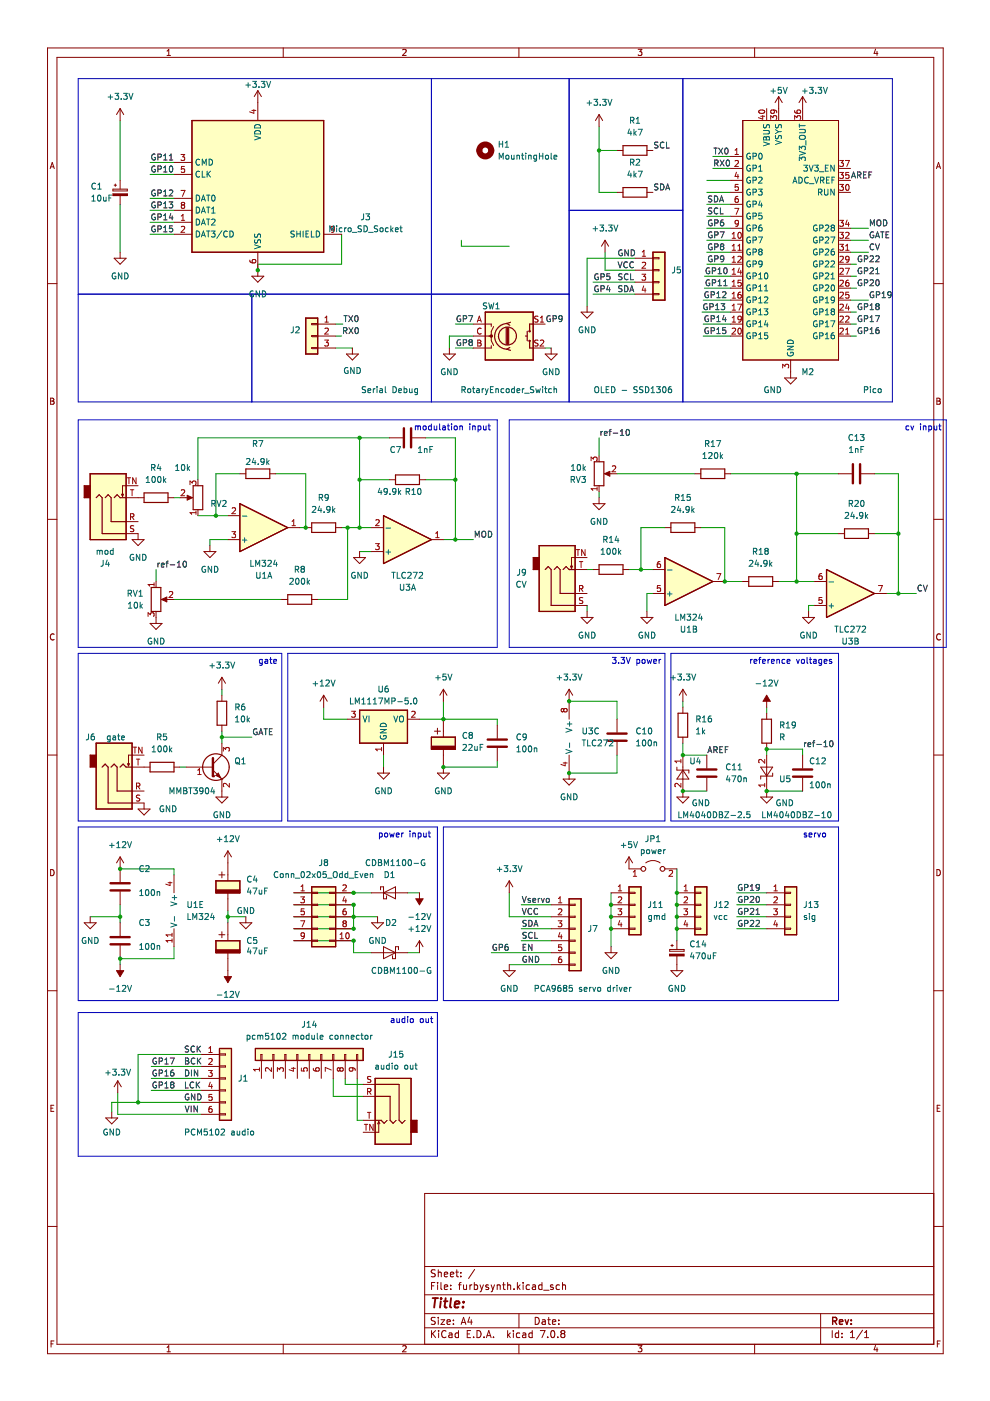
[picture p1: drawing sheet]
<svg xmlns="http://www.w3.org/2000/svg" width="210mm" height="297mm" viewBox="0 0 210 297" stroke-linecap="round" stroke-linejoin="round" font-family="sans-serif">
<g fill="none" stroke="#840000" stroke-width=".21">
<path d="M10.1 10.2h189.9v276.8h-189.9zM12.1 12.2h185.9v272.8h-185.9zM35.4 11.8h.8M35.4 10.8l.4-.3v1.3M60 10.2v2M85.4 10.6l.5-.1 .2 .3-.8 1h.8M110 10.2v2M135.3 10.5h.8l-.4 .5 .3 .1v.5l-.1 .2-.6-.2M160 10.2v2M185.6 10.4l-.3 .9h.8M185.9 10.9v.9M10.6 35.7l.5-1.3 .4 1.3"/>
<path d="M10.8 35.4h.6M198.5 35.7l.5-1.3 .4 1.3M198.7 35.4h.6M10.1 60.1h2M198 60.1h2M10.7 84.4h.5l.2 .3-.2 .3 .2 .2 .1 .3-.3 .2h-.5zM10.7 85h.5M198.6 84.4h.5l.2 .3-.2 .3 .2 .2 .1 .3-.3 .2h-.5zM198.6 85h.5M10.1 110.1h2M198 110.1h2M11.5 134.5a.58 .58 0 0 0-.8 .5 .58 .58 0 0 0 .8 .6"/>
<path d="M199.4 134.5a.58 .58 0 0 0-.8 .5 .58 .58 0 0 0 .8 .6M10.1 160.1h2M198 160.1h2M10.7 184.4a.66 .66 0 0 1 .8 .6 .66 .66 0 0 1-.8 .7zM198.6 184.4a.66 .66 0 0 1 .8 .6 .66 .66 0 0 1-.8 .7zM10.1 210.1h2M198 210.1h2M10.8 235h.4M11.4 234.3h-.6v1.3h.6M198.7 235h.4M199.3 234.3h-.6v1.3h.6M198 253h-108v32"/>
<path d="M10.1 260h2M90 278.5h108M90 274.5h108M90 268.5h108M91.5 272.6h.5M92.2 271.9h-.7v1.5M92.3 279.4l-.6-.1-.2 .1v.5l.6 .3 .2 .3-.3 .3-.6-.1M92.3 269.3l-.6-.1-.2 .2v.4l.6 .3 .2 .3-.3 .3-.6-.1M92.8 271.9v.2M92.8 272.4v1M92.9 269.9l.2-.2 .4 .1 .1 .9M92.9 269.2v1.5"/>
<path d="M92.9 279.3v.1M92.9 279.8v1M93.5 279.8h.8l-.8 1h.8M93.5 271.9v1.3l.2 .2M94.2 272.9l.7-.1v-.3l-.5-.1-.2 .2 .1 .7h.6M94.2 270.2l.7-.1v-.3l-.5-.1-.2 .2 .1 .7h.6M95.5 270.2l.7-.1-.1-.3-.4-.1-.2 .2 .1 .7h.5M95.6 273.3v.1M95.6 272.5v.1M96.1 279.9v.1M96.6 269.7h.6M96.8 269.2v1.3l.4 .2"/>
<path d="M97.2 272.4h.6M97.7 270.6v.1M97.7 269.8v.1M97.8 271.9l-.4 .2v1.3M98.3 272.4v.9l.4 .1 .2-.1M98.9 272.4v1M99.6 279.2l-.4 1.1h.9M99.6 272.4v1M99.9 279.8v1M100.1 272.4l-.5 .3M100.6 272.5l.4-.1 .3 .3-.2 .6h-.5M100.6 271.9v1.5"/>
<path d="M100.6 269.1l-1.3 2M101.8 272.4l.3 1M102.1 273.4l-.3 .5M102.5 272.4l-.4 1M103.6 272.5l-.4-.1-.2 .2 .1 .2 .5 .2v.3h-.6M104.1 272.4l.4 1M104.5 273.4l-.4 .5M104.8 272.4l-.3 1M105.4 272.6l.2-.2 .4 .1 .1 .9M105.4 272.4v1M106.6 272.4h.5M106.8 271.9v1.3l.3 .2"/>
<path d="M107.6 271.9v1.5M107.6 272.6l.2-.2 .4 .1 .1 .9M109 273.3v.1M109.7 271.9v1.5M109.8 272.8l.5 .6M110 278.5v3M110.3 272.4l-.6 .6M110.9 271.9v.2M110.9 272.4v1M112.3 272.5l-.5-.1-.2 .3 .1 .6h.6M112.9 272.5h.6l.1 .9M113.5 279.3a.76 .76 0 0 1 .8 .8 .76 .76 0 0 1-.8 .7z"/>
<path d="M113.6 272.8h-.5l-.3 .3 .3 .3 .5-.1M114.9 271.9v1.5M114.9 272.5l-.4-.1-.3 .3 .1 .6h.6M115 279.9h.6v.9M115.3 273.6h1.1M116.1 279.8h.6M116.3 279.3v1.3l.4 .2M117.3 272.5l-.4-.1-.2 .2 .1 .2 .5 .2v.3h-.6M118.5 279.9v.1M118.6 272.5l-.4-.1-.3 .3 .2 .6h.5M119.3 272.6l.2-.2 .3 .1 .1 .9M119.3 271.9v1.5"/>
<path d="M174 278.5v6.5M198 260h2M10.8 284.9h.5M11.4 284.3h-.6v1.3M35.4 285.7l.4-.4v1.3M35.4 286.6h.8M60 285v2M85.4 285.4l.5-.1 .2 .4-.8 .9h.8M90 281.5h108M91.5 282.1v1.5M91.7 282.7l.7 .9M92.4 282.1l-.9 .9"/>
<path d="M93 282.1v.1M93 282.6v1M94.6 282.2a.71 .71 0 0 0-1 .5 .71 .71 0 0 0 .7 .9l.3-.1M94.8 280.3l.7-.1-.1-.3-.4-.1-.2 .2 .1 .7h.5M95.2 282.7h.6l.1 .9M95.9 283h-.5l-.3 .2 .3 .4 .5-.1M96.1 280.7v.1M97.2 282.7l-.4-.1-.3 .3 .1 .6h.6M97.2 282.1v1.5M97.8 280.8l.5-1.5 .5 1.5M97.9 280.4h.7M99.1 282.8h.5"/>
<path d="M99.8 282.1h-.7v1.5h.7M100.4 283.5v.1M101.1 282.1a.76 .76 0 0 1 .9 .8 .76 .76 0 0 1-.9 .7zM102.6 283.5v.1M103.1 283.6l.5-1.5 .5 1.5M103.3 283.2h.7M104.6 283.5v.1M107.6 282.1v1.5M107.8 283l.4 .6M108.2 282.6l-.6 .6M108.8 282.1v.1M108.8 282.6v1"/>
<path d="M110 285v2M110.2 282.7l-.4-.1-.3 .3 .1 .6h.6M110.8 282.7h.6l.1 .9M111.5 283h-.5l-.2 .2 .2 .4 .5-.1M112.8 282.7l-.4-.1-.3 .3 .2 .6h.5M112.8 282.1v1.5M114.6 282.1h1l-.7 1.5M115.6 280.2h-.5l-.2 .2 .2 .4 .5-.1M116.1 283.5v.1M116.9 282.2l.2-.1a.8 .8 0 0 1 .5 .8 .8 .8 0 0 1-.5 .7l-.3-.6zM117.1 280.3l.7-.1v-.3l-.5-.1-.2 .2 .1 .7h.6M118.3 283.5v.1"/>
<path d="M118.5 280.7v.1M119.2 282.7l-.3 .3 .1 .5 .2 .1 .4-.1 .2-.2-.1-.4-.2-.2M119.2 282.7l-.3-.2 .3-.4 .4 .1 .2 .2-.3 .3M119.2 282.7h.3M135.3 285.3h.8l-.4 .5 .3 .1v.6l-.1 .1-.6-.1M160 285v2M176.4 282.1v1.5M177.8 282.7l-.4-.1-.3 .3 .1 .6h.6M177.8 282.1v1.5M178.5 283.5v.1M178.5 282.7v.1M180.3 283.6h.9"/>
<path d="M180.3 282.5l.4-.4v1.5M182.9 282l-1.3 2M183.3 283.6h.9M183.3 282.5l.4-.4v1.5M185.6 285.2l-.3 1h.8M185.9 285.7v.9M198.7 284.9h.5M199.4 284.3h-.7v1.3"/>
</g>
<path d="M179.2 279.8l.3 1 .4-1M180.5 279.9v.1M176.5 280.1l.8-.1 .1-.2-.1-.4-.8-.1v1.5M176.9 280.1l.5 .7M178 280.3l.7-.1-.1-.3-.4-.1-.2 .2v.7h.6M180.5 280.7v.1" fill="none" stroke="#840000" stroke-width=".3"/>
<path d="M91.7 275.2h1.2M92.3 275.2l-.2 2M93.5 275.9l-.2 1.3M93.5 275.2v.2M94.1 275.9h.8M94.5 275.2l-.2 1.7v.2l.4 .1M95.6 275.2l-.2 1.7 .3 .3M96.4 276.6l1-.2-.1-.4h-.7l-.2 .9 .2 .3 .6-.1M98.2 277l-.1 .2M98.3 276v.2" fill="none" stroke="#840000" stroke-width=".4"/>
<path d="M147.3 188h2.6v10.2h-2.6z" fill-rule="evenodd" fill="#ffffc2"/>
<path d="M147.3 188h2.6v10.2h-2.6z" fill="none" stroke="#840000" stroke-width=".25"/>
<path d="M166.4 188h2.5v10.2h-2.5z" fill-rule="evenodd" fill="#ffffc2"/>
<path d="M166.4 188h2.5v10.2h-2.5z" fill="none" stroke="#840000" stroke-width=".25"/>
<path d="M120.7 190.6h2.5v15.2h-2.5z" fill-rule="evenodd" fill="#ffffc2"/>
<path d="M120.7 190.6h2.5v15.2h-2.5z" fill="none" stroke="#840000" stroke-width=".25"/>
<path d="M133.4 188h2.5v10.2h-2.5z" fill-rule="evenodd" fill="#ffffc2"/>
<path d="M133.4 188h2.5v10.2h-2.5z" fill="none" stroke="#840000" stroke-width=".25"/>
<path d="M76.2 150.6h10.2v7h-10.2z" fill-rule="evenodd" fill="#ffffc2"/>
<path d="M76.2 150.6h10.2v7h-10.2z" fill="none" stroke="#840000" stroke-width=".25"/>
<path d="M91.5 156.3h5v2.5h-5z" fill-rule="evenodd" fill="#ffffc2"/>
<path d="M91.5 156.3h5v2.5h-5z" fill="none" stroke="#840000" stroke-width=".25"/>
<path d="M141 118.2l10.1 5.1-10.1 5.1z" fill="#ffffc2"/>
<path d="M141 118.2l10.1 5.1-10.1 5.1z" fill="none" stroke="#840000" stroke-width=".25"/>
<path d="M81.3 109.3l10.2 5.1-10.2 5.1z" fill="#ffffc2"/>
<path d="M81.3 109.3l10.2 5.1-10.2 5.1z" fill="none" stroke="#840000" stroke-width=".25"/>
<path d="M114.3 115.7h7.6v13.9h-7.6z" fill-rule="evenodd" fill="#ffffc2"/>
<path d="M114.3 115.7h7.6v13.9h-7.6z" fill="none" stroke="#840000" stroke-width=".25"/>
<path d="M175.2 120.8l10.2 5-10.2 5.1z" fill="#ffffc2"/>
<path d="M175.2 120.8l10.2 5-10.2 5.1z" fill="none" stroke="#840000" stroke-width=".25"/>
<path d="M102.9 66.2h10.2v10.1h-10.2z" fill-rule="evenodd" fill="#ffffc2"/>
<path d="M102.9 66.2h10.2v10.1h-10.2z" fill="none" stroke="#840000" stroke-width=".25"/>
<path d="M138.4 53.5h2.6v10.1h-2.6z" fill-rule="evenodd" fill="#ffffc2"/>
<path d="M138.4 53.5h2.6v10.1h-2.6z" fill="none" stroke="#840000" stroke-width=".25"/>
<path d="M64.8 67.4h2.6v7.7h-2.6z" fill-rule="evenodd" fill="#ffffc2"/>
<path d="M64.8 67.4h2.6v7.7h-2.6z" fill="none" stroke="#840000" stroke-width=".25"/>
<path d="M40.7 25.6h27.9v27.9h-27.9z" fill-rule="evenodd" fill="#ffffc2"/>
<path d="M40.7 25.6h27.9v27.9h-27.9z" fill="none" stroke="#840000" stroke-width=".25"/>
<path d="M157.5 25.6h20.3v50.7h-20.3z" fill-rule="evenodd" fill="#ffffc2"/>
<path d="M157.5 25.6h20.3v50.7h-20.3z" fill="none" stroke="#840000" stroke-width=".21"/>
<path d="M50.9 106.8l10.1 5.1-10.1 5z" fill="#ffffc2"/>
<path d="M50.9 106.8l10.1 5.1-10.1 5z" fill="none" stroke="#840000" stroke-width=".25"/>
<path d="M19.1 100.4h7.6v14h-7.6z" fill-rule="evenodd" fill="#ffffc2"/>
<path d="M19.1 100.4h7.6v14h-7.6z" fill="none" stroke="#840000" stroke-width=".25"/>
<path d="M79.5 228.6h7.7v14h-7.7z" fill-rule="evenodd" fill="#ffffc2"/>
<path d="M79.5 228.6h7.7v14h-7.7z" fill="none" stroke="#840000" stroke-width=".25"/>
<path d="M54.2 222.3h22.8v2.5h-22.8z" fill-rule="evenodd" fill="#ffffc2"/>
<path d="M54.2 222.3h22.8v2.5h-22.8z" fill="none" stroke="#840000" stroke-width=".25"/>
<path d="M46.5 222.3h2.6v15.2h-2.6z" fill-rule="evenodd" fill="#ffffc2"/>
<path d="M46.5 222.3h2.6v15.2h-2.6z" fill="none" stroke="#840000" stroke-width=".25"/>
<path d="M45.8 186.8h5.1v2.5h-5.1z" fill-rule="evenodd" fill="#ffffc2"/>
<path d="M45.8 186.8h5.1v2.5h-5.1z" fill="none" stroke="#840000" stroke-width=".25"/>
<path d="M45.8 199.5h5.1v2.5h-5.1z" fill-rule="evenodd" fill="#ffffc2"/>
<path d="M45.8 199.5h5.1v2.5h-5.1z" fill="none" stroke="#840000" stroke-width=".25"/>
<path d="M66.1 188h5.1v12.7h-5.1z" fill-rule="evenodd" fill="#ffffc2"/>
<path d="M66.1 188h5.1v12.7h-5.1z" fill="none" stroke="#840000" stroke-width=".25"/>
<path d="M20.4 157.6h7.6v13.9h-7.6z" fill-rule="evenodd" fill="#ffffc2"/>
<path d="M20.4 157.6h7.6v13.9h-7.6zM143.8 151.2h2v5.1h-2z" fill="none" stroke="#840000" stroke-width=".25"/>
<g fill="none" stroke="#009600" stroke-width=".21">
<path d="M25.5 25.6v12.6M31.8 34.4h5.1M31.8 37h5.1M127 26.8v14h3.8M127 31.9h3.8M149.9 38.2h5M151.1 35.7h3.8M151.1 33.2h3.8M25.5 43.3v10.2M31.8 44.6h5.1M31.8 42.1h5.1M31.8 49.7h5.1"/>
<path d="M31.8 47.1h5.1M72.4 49.7v6.3h-17.7v1.3M97.8 50.9v1.3h10.2M125.7 59.8h8.9M128.3 53.5v3.8h6.3M134.6 54.7h-10.1v10.2M149.4 58.6h5.5M149.9 56h5M149.9 50.9h5M149.9 48.4h5M149.9 53.5h5M149.9 40.8h5"/>
<path d="M149.9 43.3h5M149.9 45.9h5M180.3 56h1.3M180.3 50.9h3.8M180.3 48.4h3.8M180.3 53.5h3.8M180.3 58.6h1.3M71.2 73.8h3.5M71.2 68.7h1.5M71.2 71.3h1.2M96.5 73.8h3.9M96.5 68.7h3.9"/>
<path d="M100.4 71.3h-5.1v2.5M115.6 73.8h1.3M125.7 62.4h8.9M148.8 66.2h6.1M149.1 68.7h5.8M149.1 63.6h5.8M149.1 71.3h5.8M149.4 61.1h5.5M180.3 68.7h1.3M180.3 61.1h1.3M180.3 63.6h3.8M180.3 66.2h1.3"/>
<path d="M180.3 71.3h1.3M76.2 92.8v19.1M82.6 92.8h-40.6v8.9M90.2 92.8h6.3v21.6M127 92.8v3.8M36.9 105.5h1.3M42 109.3h6.3M48.3 114.4h-3.8v1.3M50.9 100.4h-5.1v8.9M58.5 100.4h6.3v11.5h-1.3M72.4 111.9h6.4M73.7 111.9v15.2h-6.3"/>
<path d="M76.2 116.9h2.6M76.2 101.7h6.4M90.2 101.7h6.3M94 114.4h6.4M127 104.3v1.2M130.8 100.4h16.5M141 111.9h-5.1v8.9M148.6 111.9h5.1v11.4h3.8M154.9 100.4h22.9M168.9 113.1h8.9M168.9 100.4v22.9M185.4 113.1h5.1"/>
<path d="M185.4 100.4h5.1v25.4M33.1 120.8v2.5M36.9 127.1h22.8M124.5 120.8h1.2M124.5 128.4v1.2M133.4 120.8h5M138.4 125.8h-1.2v3.8M165.1 123.3h7.6M172.7 128.4h-1.3v1.2M187.9 125.8h6.4M47 156.3h6.4M47 146.1v1.3"/>
<path d="M47 155v2.6M68.6 149.9v2.6h5.1M88.9 152.5h16.5v1.3M94 148.7v3.8M120.7 148.7h10.1v3.8M144.8 157.6v2.5h5.1M144.8 148.7v1.2M162.6 149.9v1.3M38.2 162.6h1.2M81.3 160.1v2.5M105.4 161.4v1.2h-11.4M130.8 160.1v3.8h-10.1"/>
<path d="M144.8 167.7h5.1M162.6 167.7h7.6M162.6 160.1v-1.3h7.6v1.3M19.1 194.4h6.4M25.5 191.8v3.8M25.5 184.2h11.4v1.3M48.3 194.4h3.8M48.3 193.1v2.5M62.3 189.3h16.5M62.3 191.8h12.7v5.1h-12.7M62.3 194.4h17.7M62.3 199.5h12.7v2.5h3.8"/>
<path d="M86.4 189.3h2.5M108 189.3v5.1h8.9M110.5 191.8h6.4M110.5 196.9h6.4M110.5 199.5h6.4M129.6 189.3v11.4M143.5 184.2v15.3M156.2 189.3h6.4M156.2 191.8h6.4M156.2 194.4h6.4M156.2 196.9h6.4M36.9 200.7v2.6h-11.4v1.2"/>
<path d="M86.4 202h2.5M104.2 202h12.7M108 204.5h8.9M25 231.7v4.6h17.7M32.1 228.6h10.6M32.1 226.1h10.6M32.1 231.2h10.6M42.7 233.7h-19v2.1M42.7 223.6h-13.4v10.1M70.7 228.6v3.9h6.3M73.2 228.6v1.3h3.8M75.7 228.6v8.9h1.3"/>
</g>
<g fill="none" stroke="#0000c2" stroke-width=".21">
<path d="M16.6 16.7h172.6v68.5h-172.6zM91.5 16.7v68.5M120.7 16.7v68.5M144.8 16.7v68.5M120.7 44.6h24.1M16.6 62.4h104.1M53.4 62.4v22.8M16.6 89h88.8v48.3h-88.8zM88.1 90.4l.3-.1 .2 .2M88.1 90.3v.8M88.6 90.5l.2-.2 .3 .1 .1 .7M88.6 90.5v.6"/>
<path d="M89.8 90.4l.1-.1 .4 .1-.1 .7-.4-.1zM91.5 90.4l-.4-.1-.3 .2 .2 .6h.5M91.5 89.9v1.2M92.1 90.3v.8l.5-.1M92.6 90.3v.8M93.2 89.9v1.1l.2 .1M93.9 90.4h.5v.7M94.4 90.6l-.6 .2 .2 .3h.4M94.8 90.3h.5M95 89.9v1.1l.3 .1M95.7 89.9v.1M95.7 90.3v.8"/>
<path d="M96.3 90.4l.2-.1 .4 .1-.1 .7-.5-.1zM97.5 90.4h.5v.7M97.5 90.3v.8M99.6 89.9v.1M99.6 90.3v.8M100.2 90.4h.5l.1 .7M100.2 90.3v.8M101.4 90.4l.3-.1 .3 .2-.2 .6h-.4M101.4 90.3v1.3M102.5 90.3l.1 .8 .5-.1M103.1 90.3v.8M103.5 90.3h.5"/>
<path d="M103.7 89.9v1.1l.3 .1M108 89h92.6v48.3h-92.6zM192.7 90.4l-.4-.1-.2 .2 .1 .6h.5M193.1 90.3l.3 .8 .3-.8M195.2 89.9v.1M195.2 90.3v.8M195.8 90.4h.5v.7M195.8 90.3v.8M196.9 90.4l.4-.1 .2 .2-.1 .6h-.5M196.9 90.3v1.3M198.1 90.3v.8l.5-.1M198.6 90.3v.8"/>
<path d="M199 90.3h.5M199.2 89.9v1.1l.3 .1M16.6 138.5h43.1v35.6h-43.1zM55.6 139.9l-.4-.1-.2 .2 .1 .6h.5M55.6 139.8v1l-.2 .3-.3-.1M56.2 139.9h.5l.1 .7M57.2 139.8h.5M57.4 139.4v1.1l.3 .1M61 138.5h80v35.6h-80zM129.8 139.4h.8l-.4 .5 .4 .1v.5l-.2 .1-.6-.1M131.6 139.4h.8l-.4 .5 .4 .1v.5l-.2 .1-.6-.1M132.8 139.4l.4 1.2 .4-1.2"/>
<path d="M135 139.9l.4-.1 .2 .2-.1 .6h-.5M135 139.8v1.3M136.2 139.9l.2-.1 .3 .1v.7l-.5-.1zM137.2 139.8l.2 .8 .3-.6 .2 .6 .3-.8M139.7 139.8v.8M140.1 139.8l-.4 .2M142.2 138.5h35.6v35.6h-35.6zM159.1 139.8v.8M159.5 139.8l-.4 .2M160.8 139.8h.5M161.3 139.4l-.3 .2v1M162.8 139.8v.8"/>
<path d="M163.2 139.8l-.4 .2M164.7 139.9h.5l.1 .7M164.7 139.8v.8M166.4 139.9l-.4-.1-.2 .2 .1 .6h.5M168.9 139.8l.3 .8 .3-.8M170 139.9l.3-.1 .3 .2v.4l-.3 .2-.4-.2zM171.1 139.4v1.1l.2 .1M171.6 139.8h.5M171.8 139.4v1.1l.3 .1M172.5 139.9h.5l.1 .7M174.2 139.9l-.4-.1-.2 .2 .1 .6h.5M174.2 139.8v1l-.2 .3-.3-.1"/>
<path d="M176.3 139.9l-.3-.1-.2 .2 .1 .2 .4 .1v.3h-.5M56.8 140.1l-.6 .2 .1 .3h.5M58 140.2l.6-.1v-.2l-.4-.1-.2 .2 .1 .6h.5M131.2 140.5v.1M138.6 140.2l.6-.1-.1-.2-.3-.1-.2 .2 .1 .6h.4M159.9 140.2l.6-.1-.1-.2-.3-.1-.2 .2v.6h.5M161.7 140.2l.6-.1-.1-.2-.3-.1-.2 .2v.6h.5M163.6 140.2l.6-.1-.1-.2-.4-.1-.1 .2v.6h.5M166.9 140.2l.6-.1-.1-.2-.3-.1-.2 .2v.6h.5M173.1 140.1l-.7 .2 .2 .3h.5M174.7 140.2l.6-.1v-.2l-.4-.1-.2 .2 .1 .6h.5M16.6 175.3h76.1v36.8h-76.1z"/>
<path d="M80.5 176.7l.3-.1 .3 .3-.2 .5h-.4M80.5 176.6v1.3M81.6 176.7l.2-.1 .3 .1v.7l-.5-.1zM82.6 176.6l.3 .9 .2-.6 .3 .6 .2-.9M84 177l.6-.1v-.2l-.4-.1-.2 .2 .1 .6h.5M85.2 176.6v.9M85.5 176.6l-.3 .3M86.9 176.2v.1M86.9 176.6v.9M87.5 176.7h.5l.1 .8M87.5 176.6v.9M88.7 176.7l.3-.1 .3 .3-.1 .5h-.5"/>
<path d="M88.7 176.6v1.3M89.8 176.6l.1 .8 .5-.1M90.4 176.6v.9M90.8 176.6h.5M91 176.2v1.1l.3 .2M94 175.3h83.8v36.8h-83.8zM171 176.7l-.3-.1-.2 .2 .1 .2 .4 .1v.3h-.5M171.5 177l.6-.1v-.2l-.4-.1-.2 .2 .1 .6h.5M172.7 176.6v.9M173.1 176.6l-.4 .3M173.4 176.6l.3 .9 .3-.9M174.4 176.7l.2-.1 .4 .1-.1 .7-.5-.1z"/>
<path d="M16.6 214.7h76.1v30.4h-76.1zM83 216h.5v.8M83.5 216.3l-.6 .2 .2 .3 .4-.1M84.1 216l.1 .7h.5M84.7 216v.8M85.8 216h-.3l-.3 .2 .1 .5h.5M85.8 215.5v1.3M86.4 215.5v.2M86.4 216v.8M87 216.1l.2-.1 .4 .1-.1 .6h-.5zM89.2 216.1l.1-.1 .4 .1-.1 .6h-.4zM90.3 216l.1 .7h.4"/>
<path d="M90.8 216v.8M91.3 216h.5M91.5 215.5v1.1l.3 .2"/>
</g>
<g fill="none" stroke="#0f0f0f" stroke-width=".21">
<path d="M32.9 32.7a.58 .58 0 0 0-.8 .6 .58 .58 0 0 0 .8 .5v-.4h-.2M32.9 35.3a.58 .58 0 0 0-.8 .5 .58 .58 0 0 0 .8 .5v-.4h-.2M33.5 33.3h.6l.1-.5-.7-.1v1.2M33.5 35.9l.6-.1 .1-.5-.7-.1v1.3M34.7 33l.4-.3v1.2M34.7 35.6l.4-.4v1.3M34.7 36.5h.7M34.7 33.9h.7M35.9 33.9h.7M35.9 33l.4-.3v1.2M36 35.3l.2-.1a.68 .68 0 0 1 .4 .6 .68 .68 0 0 1-.4 .7l-.3-.5zM139.5 30.2h-.7v.4l.6 .2 .1 .3-.2 .3-.5-.1"/>
<path d="M139.5 39.1h-.7v.4l.6 .2 .1 .3-.2 .3-.5-.1M140 39a.64 .64 0 0 1 .8 .6 .64 .64 0 0 1-.8 .7zM140.8 30.2a.56 .56 0 0 0-.8 .6 .56 .56 0 0 0 .8 .5M141.3 39.9h.6M141.3 30.1v1.3h.6M151.4 31.4h.7M151.5 34.6l.6-.1 .1-.5-.7-.1v1.3M151.7 31.4v1.3M151.8 34.6l.5 .6M152.4 31.4l.8 1.3M152.7 33.9l.8 1.3M153.2 31.4l-.8 1.3"/>
<path d="M153.5 33.9l-.8 1.3M153.8 31.5l.2-.1a.68 .68 0 0 1 .4 .6 .68 .68 0 0 1-.4 .7l-.4-.5zM154.1 34l.2-.1a.68 .68 0 0 1 .4 .7 .68 .68 0 0 1-.4 .6l-.3-.5zM180.5 37.7l.5-1.2 .4 1.2M180.7 37.4h.6M181.8 37.1h.6l.1-.5-.7-.1v1.2M182.1 37.1l.4 .6M183.1 37.1h.4M183.7 36.5h-.6v1.2h.6M184.2 37.1h.5M184.8 36.5h-.6v1.2M32.9 48a.58 .58 0 0 0-.8 .5 .58 .58 0 0 0 .8 .5v-.4h-.2"/>
<path d="M32.9 45.4a.58 .58 0 0 0-.8 .6 .58 .58 0 0 0 .8 .5v-.4h-.2M32.9 42.9a.58 .58 0 0 0-.8 .6 .58 .58 0 0 0 .8 .5v-.5h-.2M32.9 40.3a.58 .58 0 0 0-.8 .6 .58 .58 0 0 0 .8 .5v-.4h-.2M33.5 48.6l.6-.1 .1-.5-.7-.1v1.3M33.5 43.5l.6-.1 .1-.5-.7-.1v1.3M33.5 46h.6l.1-.5-.7-.1v1.2M33.5 40.9h.6l.1-.5-.7-.1v1.2M34.7 49.2h.7M34.7 46.6h.7M34.7 41.5h.7M34.7 44.1h.7M34.7 40.6l.4-.3v1.2"/>
<path d="M34.7 43.2l.4-.4v1.3M34.7 45.7l.4-.3v1.2M34.7 48.3l.4-.4v1.3M35.8 42.8h.8l-.4 .5 .4 .1v.6l-.2 .1-.6-.1M35.9 40.4l.5-.1 .2 .3-.8 .9h.8M36.2 45.3l-.3 .9h.8M36.5 45.8v.8M36.6 47.9h-.6l-.1 .6 .6-.1 .1 .6-.2 .2-.5-.2M126.8 58.1a.58 .58 0 0 0-.7 .6 .58 .58 0 0 0 .8 .5v-.4h-.3M127.4 58.7l.6-.1 .1-.4-.7-.2v1.3M129.3 58h-.6l-.1 .6h.6l.1 .6-.2 .1-.5-.1M131 55.5l.5 1.3 .4-1.3"/>
<path d="M131.9 58.1l-.7 .1v.3l.6 .3 .1 .3-.3 .2h-.4M131.9 53a.58 .58 0 0 0-.7 .6 .58 .58 0 0 0 .7 .5v-.4h-.2M133 55.6a.56 .56 0 0 0-.8 .5 .56 .56 0 0 0 .8 .6M133.2 58.2a.56 .56 0 0 0-.8 .5 .56 .56 0 0 0 .8 .5M133.2 53v1.2l-.7-1.2v1.2M133.7 58v1.3h.6M133.8 53a.64 .64 0 0 1 .8 .6 .64 .64 0 0 1-.8 .6zM134.3 55.6a.56 .56 0 0 0-.8 .5 .56 .56 0 0 0 .8 .6M141.1 40.3l.5-1.3 .4 1.3M150.4 59.4a.58 .58 0 0 0-.7 .6 .58 .58 0 0 0 .8 .5v-.5h-.3M150.4 56.8a.58 .58 0 0 0-.7 .6 .58 .58 0 0 0 .8 .5v-.4h-.3M150.9 49.2a.58 .58 0 0 0-.7 .6 .58 .58 0 0 0 .8 .5v-.4h-.3"/>
<path d="M150.9 41.6l-.6 .1v.3l.5 .3 .1 .3-.2 .2h-.5M150.9 44.1l-.6 .1v.4l.5 .2 .1 .3-.2 .3-.5-.1M150.9 46.7a.58 .58 0 0 0-.7 .6 .58 .58 0 0 0 .8 .5v-.5h-.3M150.9 51.8a.58 .58 0 0 0-.7 .5 .58 .58 0 0 0 .8 .5v-.4h-.3M150.9 54.3a.58 .58 0 0 0-.7 .6 .58 .58 0 0 0 .8 .5v-.4h-.3M151 60l.6-.1 .1-.5-.7-.1v1.3M151 57.4h.6l.1-.5-.7-.1v1.2M151.5 41.5a.64 .64 0 0 1 .7 .7 .64 .64 0 0 1-.7 .6zM151.5 54.9l.6-.1 .1-.4-.7-.2v1.3M151.5 52.4l.6-.1 .1-.5-.7-.1v1.3M151.5 47.3l.6-.1 .1-.5-.7-.1v1.3M151.5 49.8h.6l.1-.5-.7-.1v1.2"/>
<path d="M152.2 44.2a.56 .56 0 0 0-.8 .5 .56 .56 0 0 0 .8 .5M152.2 57.1l.4-.3v1.2M152.2 59.7l.4-.4v1.3M152.2 58h.8M152.6 42.8l.4-1.3 .4 1.3M152.7 49.2h.8l-.5 1.2M152.7 42.5h.6M152.7 44.1v1.3h.6M153 52.2l-.3-.2 .3-.3h.2l.3 .2-.3 .3M153 52.2l-.3 .3 .1 .3 .2 .2 .3-.1 .2-.2v-.2l-.3-.3M153 52.2h.2M153.3 46.6l-.3 .1-.2 .2-.1 .7 .3 .3 .4-.1-.1-.6-.3-.1-.3 .2"/>
<path d="M153.4 59.7l.4-.4v1.3M153.5 54.8l-.3 .2h-.3l-.1-.6 .4-.2 .3 .3-.1 .7-.2 .2-.3 .1M153.6 56.9l.1-.1a.68 .68 0 0 1 .5 .6 .68 .68 0 0 1-.5 .6l-.3-.4zM182.7 59.4a.58 .58 0 0 0-.8 .6 .58 .58 0 0 0 .8 .5v-.5h-.2M182.7 56.8a.58 .58 0 0 0-.8 .6 .58 .58 0 0 0 .8 .5v-.4h-.2M182.7 54.3a.58 .58 0 0 0-.8 .6 .58 .58 0 0 0 .8 .5v-.4h-.2M183.3 60l.6-.1v-.5l-.6-.1v1.3M183.3 57.4h.6v-.5l-.6-.1v1.2M183.3 54.9l.6-.1v-.4l-.6-.2v1.3M184.5 59.4l.5-.1 .2 .4-.8 .9h.8M184.5 56.9l.5-.1 .2 .3-.8 .9h.8M184.5 54.4l.5-.2 .2 .4-.8 .9h.8"/>
<path d="M184.5 47.9v-1.3l.5 .9 .4-.9v1.3M185.2 49.2a.58 .58 0 0 0-.7 .6 .58 .58 0 0 0 .8 .5v-.4h-.3M185.3 51.8a.56 .56 0 0 0-.8 .5 .56 .56 0 0 0 .8 .5M185.6 50.4l.4-1.2 .5 1.2M185.6 51.7l.4 1.3 .5-1.3M185.7 58h.7M185.7 54.4l.5-.2 .2 .4-.8 .9h.8M185.7 57.1l.3-.3v1.2M185.7 50.1h.6M185.9 59.4l.1-.1a.68 .68 0 0 1 .4 .6 .68 .68 0 0 1-.4 .7 .84 .84 0 0 1-.1-1.2zM186 46.8l.2-.2a.43 .43 0 0 1 .6 .4v.5a.42 .42 0 0 1-.5 .4 .42 .42 0 0 1-.4-.4zM186.7 49.2h.7"/>
<path d="M187.1 49.2v1.2M187.3 46.6a.64 .64 0 0 1 .7 .7 .64 .64 0 0 1-.7 .6zM187.9 49.8h.4M188.5 49.2h-.6v1.2h.6M72.8 70.1h.6l.1-.5-.7-.1v1.2M72.9 66.9h.7M73.1 70.1l.5 .6M73.3 66.9v1.3M73.9 66.9l.9 1.3M74 69.5l.8 1.2M74.8 66.9l-.9 1.3M74.8 69.5l-.8 1.2"/>
<path d="M75.3 67.1l.2-.2a.68 .68 0 0 1 .4 .7 .68 .68 0 0 1-.4 .6l-.3-.5zM75.4 69.6l.2-.1a.68 .68 0 0 1 .4 .6 .68 .68 0 0 1-.4 .6l-.3-.4zM97.6 67a.58 .58 0 0 0-.7 .6 .58 .58 0 0 0 .8 .5v-.4h-.3M97.6 72.1a.58 .58 0 0 0-.7 .6 .58 .58 0 0 0 .8 .5v-.5h-.3M98.2 67.6l.6-.1 .1-.4-.7-.2v1.3M98.2 72.7l.6-.1 .1-.5-.7-.1v1.3M99.4 66.9h.8l-.5 1.3M99.7 72.6l-.3-.3 .3-.3h.2l.3 .2-.3 .4M99.7 72.6l-.3 .2 .1 .4 .2 .1 .3-.1 .2-.2v-.2l-.3-.2M99.7 72.6h.2M116.7 67a.58 .58 0 0 0-.8 .6 .58 .58 0 0 0 .8 .5v-.4h-.2M117.3 67.6l.6-.1v-.4l-.6-.2v1.3"/>
<path d="M119.2 67.5l-.2 .2h-.4l-.1-.6 .5-.2 .2 .3-.1 .7-.1 .2-.4 .1M126.8 60.6a.58 .58 0 0 0-.7 .6 .58 .58 0 0 0 .8 .5v-.4h-.3M127.4 61.2h.6l.1-.5-.7-.1v1.3M128.9 60.5l-.3 .9h.8M129.2 61v.9M131.9 60.6l-.7 .1v.4l.6 .2 .1 .3-.3 .3-.4-.1M132.4 60.6a.64 .64 0 0 1 .8 .6 .64 .64 0 0 1-.8 .7zM133.5 61.9l.4-1.3 .5 1.3M133.6 61.5h.6M149.9 64.5a.58 .58 0 0 0-.7 .5 .58 .58 0 0 0 .8 .5v-.4h-.3M150.2 61.9a.58 .58 0 0 0-.8 .6 .58 .58 0 0 0 .8 .5v-.4h-.2M150.2 67a.58 .58 0 0 0-.8 .6 .58 .58 0 0 0 .8 .5v-.4h-.2"/>
<path d="M150.2 69.5a.58 .58 0 0 0-.8 .6 .58 .58 0 0 0 .8 .5v-.4h-.2M150.5 65.1l.6-.1 .1-.5-.7-.1v1.3M150.8 62.5h.6v-.5l-.6-.1v1.2M150.8 67.6l.6-.1v-.4l-.6-.2v1.3M150.8 70.1h.6v-.5l-.6-.1v1.2M151.7 64.8l.4-.4v1.3M151.7 65.7h.8M152 63.1h.7M152 62.2l.3-.3v1.2M152 67.3l.3-.4v1.3M152 69.8l.3-.3v1.2M152 68.2h.7"/>
<path d="M152 70.7h.7M152.2 60.6h.8M152.9 64.4h.8l-.5 .5 .4 .1v.5l-.2 .2-.5-.2M153.2 62l.5-.1 .2 .3-.8 .9h.8M153.4 60.6h.8M153.5 66.9l-.3 .9h.8M153.8 67.4v.8M153.9 69.5h-.7v.6l.6-.1 .1 .6-.2 .1-.5-.1M182.7 64.5a.58 .58 0 0 0-.8 .5 .58 .58 0 0 0 .8 .5v-.4h-.2M182.7 67a.58 .58 0 0 0-.8 .6 .58 .58 0 0 0 .8 .5v-.4h-.2M182.7 69.5a.58 .58 0 0 0-.8 .6 .58 .58 0 0 0 .8 .5v-.4h-.2M183.3 65.1l.6-.1v-.5l-.6-.1v1.3"/>
<path d="M183.3 67.6l.6-.1v-.4l-.6-.2v1.3M183.3 70.1h.6v-.5l-.6-.1v1.2M184.5 65.7h.7M184.5 68.2h.7M184.5 70.7h.7M184.5 64.8l.3-.4v1.3M184.5 67.3l.3-.4v1.3M184.5 69.8l.3-.3v1.2M185.2 61.9a.58 .58 0 0 0-.7 .6 .58 .58 0 0 0 .8 .5v-.4h-.3M185.6 66.9h.9l-.6 1.3M185.8 62.5h.6l.1-.5-.7-.1v1.2M185.9 64.9l-.2-.2 .2-.3h.3l.2 .2-.2 .3"/>
<path d="M185.9 64.9l-.2 .3v.3l.2 .2 .4-.1 .1-.2v-.2l-.2-.3M185.9 64.9h.3M186.3 69.5h-.4l-.2 .3v.7l.2 .2 .4-.1v-.6h-.4l-.2 .2M187 63.1h.7M187 62.2l.4-.3v1.2M188.9 62.4l-.2 .2h-.4v-.6l.4-.1 .2 .2v.7l-.2 .3h-.4M127.4 91.5v.8M127.8 91.5l-.4 .2M128.1 91.9l.6-.1v-.3h-.4l-.2 .2 .1 .6h.5M129.1 91.5h.5M129.6 91l-.3 .2v1.1M130 91.8h1"/>
<path d="M131.5 92.3h.8M131.5 91.4l.4-.4v1.3M132.9 91.2l.1-.2a.68 .68 0 0 1 .5 .7 .68 .68 0 0 1-.5 .6l-.3-.5zM33.5 119.4v.8M33.8 119.4l-.3 .2M34.2 119.8l.6-.1v-.2l-.4-.1-.2 .2 .1 .6h.5M35.2 119.4h.5M35.7 119l-.3 .2v1M36.1 119.8h1M37.6 119.3l.4-.3v1.2M38.9 119.1l.2-.1a.68 .68 0 0 1 .4 .6 .68 .68 0 0 1-.4 .6l-.3-.4zM100.8 113.9v-1.3l.4 .9 .4-.9v1.3"/>
<path d="M102.3 112.7l.2-.1a.43 .43 0 0 1 .5 .4v.5a.42 .42 0 0 1-.4 .4 .42 .42 0 0 1-.4-.4zM103.5 112.6a.64 .64 0 0 1 .8 .7 .64 .64 0 0 1-.8 .6zM37.6 120.2h.7M195.4 124.2a.56 .56 0 0 0-.8 .5 .56 .56 0 0 0 .8 .5M195.8 124l.4 1.3 .4-1.3M54.5 154.6a.58 .58 0 0 0-.8 .6 .58 .58 0 0 0 .8 .5v-.5h-.2M54.9 155.8l.4-1.3 .4 1.3M55 155.4h.6M56 154.5h.7M56.3 154.5v1.3M57.1 155.1h.4M57.7 154.5h-.6v1.3h.6"/>
<path d="M150.1 159.6l.4-1.3 .4 1.3M150.2 159.2h.6M151.4 159l.6-.1v-.5l-.6-.1v1.3M151.7 159l.4 .6M152.6 158.9h.4M153.2 158.3h-.6v1.3h.6M153.8 158.9h.4M154.4 158.3h-.6v1.3M170.6 157.5v.8M170.9 157.5l-.3 .2M171.3 157.9l.6-.1-.1-.3h-.3l-.2 .2 .1 .6h.4M172.3 157.5h.4"/>
<path d="M172.7 157.1l-.3 .1v1.1M173.2 157.8h.9M174.7 158.3h.7M174.7 157.4l.3-.3v1.2M176 157.2l.2-.1a.68 .68 0 0 1 .4 .6 .68 .68 0 0 1-.4 .6l-.3-.5zM110.7 192.6l.5 1.3 .4-1.3M110.7 190.1l.5 1.2 .4-1.2M111.6 195.2l-.7 .1v.3l.6 .3 .1 .3-.3 .2-.4-.1M111.6 197.7l-.7 .1v.4l.6 .2 .1 .3-.3 .2h-.4M112.1 195.1a.64 .64 0 0 1 .8 .7 .64 .64 0 0 1-.8 .6zM112.4 190.5h-.3l-.2 .2 .1 .1 .4 .2v.3h-.5M112.7 192.7a.56 .56 0 0 0-.8 .5 .56 .56 0 0 0 .8 .5"/>
<path d="M112.8 197.8a.56 .56 0 0 0-.7 .5 .56 .56 0 0 0 .7 .5M113 190.9l.6-.1-.1-.3h-.3l-.2 .2v.6h.5M113.2 196.4l.4-1.3 .5 1.3M113.3 196h.6M113.4 197.7v1.2h.6M114 192.7a.56 .56 0 0 0-.8 .5 .56 .56 0 0 0 .8 .5M114.1 190.5v.8M114.5 190.5l-.4 .2M114.8 190.5l.3 .8 .3-.8M115.9 190.6l.2-.1 .3 .1v.7l-.5-.1zM157.3 192.7a.58 .58 0 0 0-.8 .5 .58 .58 0 0 0 .8 .5v-.4h-.2M157.3 187.6a.58 .58 0 0 0-.8 .6 .58 .58 0 0 0 .8 .5v-.5h-.2"/>
<path d="M157.3 190.1a.58 .58 0 0 0-.8 .6 .58 .58 0 0 0 .8 .5v-.4h-.2M157.3 195.2a.58 .58 0 0 0-.8 .6 .58 .58 0 0 0 .8 .5v-.4h-.2M157.9 193.3l.6-.1v-.5l-.6-.1v1.3M157.9 188.2l.6-.1v-.5l-.6-.1v1.3M157.9 190.7h.6v-.5l-.6-.1v1.2M157.9 195.8l.6-.1v-.4l-.6-.2v1.3M159.1 192.7l.5-.1 .2 .4-.8 .9h.8M159.1 190.2l.5-.1 .2 .3-.8 .9h.8M159.1 195.3l.5-.2 .2 .4-.8 .9h.8M159.1 188.8h.7M159.1 187.9l.4-.4v1.3M160.3 193.9h.7"/>
<path d="M160.3 193l.4-.4v1.3M160.3 195.3l.5-.2 .2 .4-.8 .9h.8M160.4 190.2l.2-.1a.68 .68 0 0 1 .4 .6 .68 .68 0 0 1-.4 .6l-.3-.5zM161 188.1l-.2 .2-.4-.1v-.6l.4-.1 .2 .3v.7l-.2 .2-.4 .1M105.2 200.3a.58 .58 0 0 0-.7 .6 .58 .58 0 0 0 .8 .5v-.5h-.2M105.8 200.9l.6-.1 .1-.5-.7-.1v1.3M107.7 200.2l-.4 .1-.2 .2-.1 .7 .3 .3 .4-.1v-.6l-.4-.1-.3 .2M110.9 200.8h.4M111.5 200.2h-.6v1.3h.6M111.6 202.8a.58 .58 0 0 0-.8 .6 .58 .58 0 0 0 .8 .5v-.4h-.2M112.8 200.2v1.3l-.7-1.3v1.3M112.9 202.7v1.3l-.7-1.3v1.3"/>
<path d="M113.5 202.7a.64 .64 0 0 1 .7 .7 .64 .64 0 0 1-.7 .6zM33.1 224.4a.58 .58 0 0 0-.7 .6 .58 .58 0 0 0 .8 .5v-.4h-.2M33.1 226.9a.58 .58 0 0 0-.7 .6 .58 .58 0 0 0 .8 .5v-.4h-.2M33.1 229.5a.58 .58 0 0 0-.7 .5 .58 .58 0 0 0 .8 .6v-.5h-.2M33.7 230.1l.6-.1 .1-.5-.7-.1v1.3M33.7 227.5h.6l.1-.5-.7-.1v1.2M33.7 225l.6-.1 .1-.5-.7-.1v1.3M34.9 228.1h.8M34.9 224.7l.4-.4v1.3M34.9 227.2l.4-.3v1.2M34.9 229.8l.4-.4v1.3M34.9 225.6h.8"/>
<path d="M34.9 230.7h.8M36.1 224.3h.8l-.5 1.3M36.4 229.9l-.2-.2 .2-.3h.2l.3 .2-.3 .3M36.4 229.9l-.2 .3v.4l.2 .1 .4-.1 .1-.2v-.2l-.3-.3M36.4 229.9h.2M36.8 226.9h-.4l-.2 .3v.7l.2 .2 .4-.1v-.6l-.4-.1-.2 .3M39.3 234.5l.4 1.2 .4-1.2M39.3 224.3h.4l.3 .3-.3 .3 .3 .2 .1 .3-.3 .2h-.5zM39.3 226.9a.64 .64 0 0 1 .8 .6 .64 .64 0 0 1-.8 .6zM39.3 229.4v1.3h.6M39.3 224.9h.4M40 221.8l-.7 .1v.4l.6 .2 .1 .3-.3 .3-.4-.1"/>
<path d="M40 232a.58 .58 0 0 0-.7 .6 .58 .58 0 0 0 .8 .5v-.4h-.3M40.5 234.5v1.2M40.6 226.9v1.2M41.1 229.5a.56 .56 0 0 0-.8 .5 .56 .56 0 0 0 .8 .6M41.3 221.9a.56 .56 0 0 0-.8 .5 .56 .56 0 0 0 .8 .5M41.3 224.4a.56 .56 0 0 0-.8 .6 .56 .56 0 0 0 .8 .5M41.3 231.9v1.3l-.7-1.3v1.3M41.6 229.4v1.3M41.8 221.8v1.3M41.8 229.9l.5 .8M41.9 234.5v1.2l-.8-1.2v1.2M41.9 224.3v1.3"/>
<path d="M41.9 231.9a.64 .64 0 0 1 .8 .7 .64 .64 0 0 1-.8 .6zM41.9 226.9v1.2l-.7-1.2v1.2M42 222.3l.5 .8M42 224.9l.6 .7M42.3 229.4l-.7 .7M42.5 221.8l-.7 .7M42.6 224.3l-.7 .8"/>
</g>
<g fill="none" stroke="#840000" stroke-width=".21">
<path d="M130.8 152.5v2.8M130.8 157.3v2.8M144.8 146.1v2.6M144.8 149.9v1.3M144.8 156.3v1.3M144.8 146.1l-.8 1.3M144.8 146.1l.7 1.3M143.5 169h2.6l-1.3 1.3zM143.5 162.6v.7h2.6v.6M144.8 160.1v8.9M144.8 163.3l1.3 1.9h-2.6zM149.9 160.1v2.8"/>
<path d="M149.9 164.9v2.8M161.3 169h2.5l-1.2 1.3zM161.3 162.6h2.5l-1.2 1.9zM162.6 160.1v8.9M163.8 163.9v.6h-2.5v.7M170.2 160.1v2.8M170.2 164.9v2.8M133.4 181.7v2.5h2.5M133.4 181.7l-.8 1.3M133.4 181.7l.7 1.3M136.9 183a2.54 2.54 0 0 1 3.1 0M141 184.2h2.5"/>
<circle cx="136.4" cy="184.2" r=".51"/>
<circle cx="140.5" cy="184.2" r=".51"/>
</g>
<path d="M144.4 161v.7M144.4 166.1v.8l-.9-.8-.4 .2 .1 .5M144.4 161.4h-1.3l.4 .3M162.1 161v.8l-.9-.8-.3 .3 .1 .4M162.1 166.1v.7M162.1 166.4h-1.2l.3 .4M134.3 185.8h.7M134.3 184.9l.3-.4v1.3M141.9 184.6l.5-.1 .2 .4-.8 .9h.8" fill="none" stroke="#a90000" stroke-width=".21"/>
<g fill="none" stroke="#006464" stroke-width=".21">
<path d="M135 158.1h.7M135 157.2l.3-.3v1.2M135.8 154.5a.56 .56 0 0 0-.8 .5 .56 .56 0 0 0 .8 .5M136.3 154.7l.3-.4v1.3M136.3 155.6h.7M136.3 157l.2-.1a.68 .68 0 0 1 .4 .6 .68 .68 0 0 1-.4 .6l-.3-.4zM137.5 157l.2-.1a.68 .68 0 0 1 .4 .6 .68 .68 0 0 1-.4 .6l-.3-.4zM137.6 154.4l.2-.1a.68 .68 0 0 1 .4 .7 .68 .68 0 0 1-.4 .6 .84 .84 0 0 1-.2-1.2zM138.7 157.3v.8M138.7 157.4h.5v.7M142.2 143.7h1M142.7 143.2v1"/>
<path d="M143.7 142.9h.8l-.4 .5 .3 .1v.6l-.2 .1-.5-.1M145 144.1v.1M145.5 142.9h.8l-.4 .5 .3 .1v.6l-.1 .1-.6-.1M146.7 142.9l.4 1.3 .4-1.3M147.7 155.6h.7M147.7 154.7l.3-.4v1.3M147.7 152.5l.6-.1 .1-.5-.7-.1v1.3M148 152.5l.5 .6M148.9 154.3v1.3M148.9 153.1h.8M148.9 152.2l.4-.4v1.3M149.1 155.1l.3 .5"/>
<path d="M149.4 154.8l-.5 .4M150.8 151.8l-.4 .1-.2 .2v.7l.2 .3 .4-.2v-.6h-.4l-.2 .2M131.7 179.2h1M132.2 178.8v.9M133.9 178.5h-.6l-.1 .6 .6-.1 .1 .6-.2 .1-.5-.1M134.3 178.5l.5 1.2 .4-1.2M137.4 177.2l-.1 1.1-.4 .2M138 177.8h.6v-.5l-.6-.1v1.3M139.2 178.5h.7M139.2 177.5l.4-.3v1.3M143.9 172.1v1.3h.6M145 173.4v-1.3l.4 .9 .4-.9v1.3"/>
<path d="M146.5 160.7v1l.2 .3 .4-.1 .1-.2v-1M146.6 172l-.3 1h.8M147 172.5v.9M147.6 169.6a.58 .58 0 0 0-.7 .6 .58 .58 0 0 0 .8 .5v-.4h-.3M147.7 172.2l.2-.1a.68 .68 0 0 1 .4 .6 .68 .68 0 0 1-.4 .7l-.3-.5zM148 160.6l-.3 .9h.8M148.3 161.1v.9M149 169.6v1.2l-.8-1.2v1.2M149.1 172l-.3 1h.7M149.4 172.5v.9M149.6 169.6a.64 .64 0 0 1 .7 .6 .64 .64 0 0 1-.7 .6zM150.1 172.2l.2-.1a.68 .68 0 0 1 .4 .6 .68 .68 0 0 1-.4 .7l-.3-.5z"/>
<path d="M151.2 172.1a.64 .64 0 0 1 .8 .6 .64 .64 0 0 1-.8 .7zM152.5 172.1h.4l.3 .2-.3 .4 .3 .1v.3l-.2 .3h-.5zM152.5 172.7h.4M153.7 172.1h.8l-.8 1.3h.8M154.3 164.4l-.3 .9h.8M154.6 164.9v.9M154.8 162.1a.56 .56 0 0 0-.8 .5 .56 .56 0 0 0 .8 .5M155 172.9h1M155.2 164.5h.8l-.5 1.3M155.3 163.2h.7M155.3 162.3l.4-.3v1.2M156.5 172.2l.5-.1 .2 .4-.8 .9h.8"/>
<path d="M156.5 163.2h.7M156.5 162.3l.4-.3v1.2M156.6 164.6l.1-.1a.68 .68 0 0 1 .5 .6 .68 .68 0 0 1-.5 .7l-.3-.5zM157.7 165h.5l.1 .8M157.7 164.9v.9M157.8 173.3v.1M159 172.1h-.6l-.1 .6 .6-.1 .1 .7-.2 .1-.5-.1M161.7 172.1v1.3h.6M162.7 173.4v-1.3l.4 .9 .5-.9v1.3M164.4 172l-.3 1h.8M164.7 172.5v.9M165.4 169.6a.58 .58 0 0 0-.7 .6 .58 .58 0 0 0 .8 .5v-.4h-.3"/>
<path d="M165.4 172.2l.2-.1a.68 .68 0 0 1 .5 .6 .68 .68 0 0 1-.5 .7l-.3-.5zM165.5 164.5v1l.2 .3 .4-.1 .1-.2v-1M166.7 169.6v1.2l-.7-1.2v1.2M166.8 172l-.3 1h.8M167.1 172.5v.9M167.3 169.6a.64 .64 0 0 1 .8 .6 .64 .64 0 0 1-.8 .6zM167.4 164.5h-.6v.6l.6-.1v.6l-.1 .2-.5-.2M167.9 172.2l.1-.1a.68 .68 0 0 1 .5 .6 .68 .68 0 0 1-.5 .7l-.3-.5zM169 172.1a.64 .64 0 0 1 .7 .6 .64 .64 0 0 1-.7 .7zM170.3 172.1h.4l.2 .2-.2 .4 .2 .1 .1 .3-.2 .3h-.5zM170.3 172.7h.4M171.4 172.1h.9l-.9 1.3h.9"/>
<path d="M171.8 167h.7M171.8 166.1l.4-.3v1.2M172.6 160.8a.56 .56 0 0 0-.8 .5 .56 .56 0 0 0 .8 .5M172.8 172.9h.9M173.1 162h.7M173.1 161l.3-.3v1.3M173.1 165.9l.2-.1a.68 .68 0 0 1 .4 .6 .68 .68 0 0 1-.4 .6l-.3-.5zM174.3 173.4h.7M174.3 172.5l.3-.4v1.3M174.3 160.8l.5-.1 .2 .3-.8 1h.8M174.4 165.8h.1a.68 .68 0 0 1 .5 .6 .68 .68 0 0 1-.5 .6 .84 .84 0 0 1-.1-1.2zM175.5 166.2v.8"/>
<path d="M175.5 166.3l.5-.1v.8M175.6 172.2l.2-.1a.68 .68 0 0 1 .4 .6 .68 .68 0 0 1-.4 .7l-.3-.5zM136 180.1v1.3M136 180.2l.4-.1 .2 .3-.1 .5h-.5M137.1 180.3l.2-.2 .4 .2-.1 .6h-.5zM138.2 180.1l.2 .9 .2-.6 .3 .6 .2-.9M139.6 180.6l.6-.2-.1-.2-.4-.1-.1 .2v.6h.5M140.7 180.1v.9M141.1 180.1l-.4 .3"/>
</g>
<path d="M128.8 157.1h4.1M128.8 155.5h4.1M147.8 164.7h4.1M147.8 163.1h4.1M168.1 164.7h4.1M168.1 163.1h4.1" fill="none" stroke="#840000" stroke-width=".51"/>
<path d="M162.6 147.4l.7 1.3h-.7v1.2v-1.2h-.8z" fill-rule="evenodd" fill="#840000"/>
<g fill="none" stroke="#840000" stroke-width=".21">
<path d="M162.6 148.7v1.2M162.6 151.2v1.3M162.6 157.6v1.2M162.6 147.4l.7 1.3h-1.5zM108 186.8v2.5M108 186.8l-.8 1.2M108 186.8l.7 1.2M116.9 191.8h3.8M116.9 194.4h3.8M116.9 196.9h3.8M116.9 199.5h3.8M120.7 196.8h1.2v.2h-1.2z"/>
<path d="M120.7 194.2h1.2v.3h-1.2zM120.7 191.7h1.2v.3h-1.2zM120.7 199.3h1.2v.3h-1.2zM129.6 189.3h3.8M129.6 191.8h3.8M129.6 194.4h3.8M129.6 196.9h3.8M133.4 196.8h1.2v.2h-1.2zM133.4 194.2h1.2v.3h-1.2zM133.4 191.7h1.2v.3h-1.2zM133.4 189.2h1.2v.2h-1.2zM143.5 199.5v1.8"/>
<path d="M143.5 189.3h3.8M143.5 191.8h3.8M143.5 194.4h3.8M143.5 196.9h3.8M147.3 189.2h1.3v.2h-1.3zM147.3 191.7h1.3v.3h-1.3zM147.3 194.2h1.3v.3h-1.3zM147.3 196.8h1.3v.2h-1.3zM162.6 189.3h3.8M162.6 191.8h3.8M162.6 194.4h3.8M162.6 196.9h3.8"/>
<path d="M166.4 196.8h1.2v.2h-1.2zM166.4 194.2h1.2v.3h-1.2zM166.4 191.7h1.2v.3h-1.2zM166.4 189.2h1.2v.2h-1.2zM106.7 205.8h2.5l-1.2 1.3zM108 204.5v1.3M116.9 202h3.8M116.9 204.5h3.8M120.7 201.9h1.2v.2h-1.2zM120.7 204.4h1.2v.3h-1.2zM128.3 202h2.5l-1.2 1.3zM129.6 200.7v1.3"/>
<path d="M142 201.3h3v.4h-3zM142 202.3h3v.4h-3zM142.2 205.8h2.6l-1.3 1.3zM142.2 200.5h.6M142.5 200.2v.5M143.5 202.7v3.1"/>
</g>
<g fill="none" stroke="#006464" stroke-width=".21">
<path d="M160.3 145h1M161.8 145.5h.8M161.8 144.5l.4-.3v1.3M163 144.3l.5-.1 .3 .3-.8 1h.8M164.1 144.2l.4 1.3 .5-1.3M165.5 153.7h.6l.1-.5-.7-.1v1.2M165.5 156.3l.6-.1 .1-.5-.7-.1v1.3M165.8 153.7l.4 .6M165.8 156.3l.4 .6M166.7 154.3h.7M166.7 153.4l.4-.3v1.2M168.6 153.6l-.2 .3-.4-.1v-.6l.4-.1 .2 .2v.7l-.2 .3h-.4"/>
<path d="M105.4 184.3h1M105.9 183.8v1M106.9 183.5h.8l-.5 .5 .4 .1v.6l-.2 .1-.5-.1M108.2 184.7v.1M108.7 183.5h.8l-.4 .5 .3 .1v.6l-.2 .1-.5-.1M109.8 183.5l.5 1.3 .4-1.3M125.3 196.2l-.1 1.1-.4 .2M125.7 196.2h.9l-.6 1.3M137.9 191.1v1.1l-.4 .2M138.1 194.2l-.3-.1-.3 .2 .1 .6h.5M138.1 194.1v1l-.2 .3-.3-.1M138.5 192.4h.7"/>
<path d="M138.5 191.5l.4-.4v1.3M138.7 194.2l.4-.1 .2 .2M138.7 194.1v.9M139.3 194.3l.2-.2 .3 .1v.8M139.3 194.3v.7M139.7 192.4h.7M139.7 191.5l.4-.4v1.3M141 194.2l-.4-.1-.2 .2 .1 .6h.5M141 193.7v1.3M147.2 199.6a.56 .56 0 0 0-.8 .5 .56 .56 0 0 0 .8 .5M147.7 199.8l.3-.3v1.3M149.2 199.4l-.3 .9h.8"/>
<path d="M149.5 199.9v.9M151.4 194.1l.3 .9 .3-.9M151.9 191.1l-.1 1.1-.4 .2M152.5 192.4h.7M152.5 191.5l.3-.4v1.3M153.1 194.2l-.4-.1-.2 .2 .1 .6h.5M153.7 191.3l.4-.2 .3 .4-.8 .9h.8M154.1 194.2l-.3-.1-.3 .2 .2 .6h.4M170.9 191.1v1.1l-.4 .2M171 194.2l-.3-.1-.2 .2 .1 .2 .4 .1v.3h-.5M171.5 192.4h.7M171.5 191.5l.4-.4v1.3"/>
<path d="M171.6 193.7v.1M171.6 194.1v.9M172.6 191.1h.8l-.4 .5 .4 .1v.6l-.2 .1-.6-.1M172.8 194.2l-.4-.1-.2 .2 .1 .6h.5M172.8 194.1v1l-.3 .3-.3-.1M107 209a.58 .58 0 0 0-.7 .6 .58 .58 0 0 0 .8 .5v-.5h-.3M108.3 208.9v1.3l-.7-1.3v1.3M108.9 208.9a.64 .64 0 0 1 .8 .7 .64 .64 0 0 1-.8 .6zM113.5 209.6l.6-.1v-.5l-.6-.1v1.3M115.5 209a.56 .56 0 0 0-.8 .6 .56 .56 0 0 0 .8 .5M115.8 210.2l.4-1.3 .5 1.3M115.9 209.8h.6"/>
<path d="M117.8 209.5l-.3 .2-.3-.1-.1-.6 .4-.1 .3 .3-.1 .7-.2 .2-.3 .1M118.8 208.9l-.3 .1-.2 .2-.1 .7 .3 .3 .4-.1-.1-.6-.3-.1-.3 .2M119.7 209.5l-.3-.3 .3-.3h.2l.3 .3-.3 .3M119.7 209.5l-.3 .2 .1 .4 .2 .1 .4-.1 .1-.2v-.2l-.3-.2M119.7 209.5h.2M121.3 208.9h-.6v.6h.6v.6l-.2 .1-.4-.1M123.3 209.4l-.3-.1-.2 .2 .1 .2 .4 .1v.3h-.5M123.9 209.8l.6-.2-.1-.2-.4-.1-.1 .2v.6h.5M125 209.3v.9M125.4 209.3l-.4 .3M125.7 209.3l.3 .9 .3-.9M126.8 209.5l.1-.2 .4 .2-.1 .6h-.4z"/>
<path d="M128.6 205.2a.58 .58 0 0 0-.7 .6 .58 .58 0 0 0 .7 .5v-.5h-.2M129.4 209.4l-.3-.1-.3 .3 .1 .5h.5M129.4 208.9v1.3M129.9 205.1v1.3l-.7-1.3v1.3M130 209.3v.9M130.4 209.3l-.4 .3M130.5 205.1a.64 .64 0 0 1 .8 .6 .64 .64 0 0 1-.8 .7zM130.8 208.9v.1M130.8 209.3v.9M131.3 209.3l.3 .9 .3-.9M132.3 209.8l.6-.2v-.2l-.4-.1-.2 .2 .1 .6h.5M133.5 209.3v.9"/>
<path d="M133.8 209.3l-.3 .3M142.5 209a.58 .58 0 0 0-.7 .6 .58 .58 0 0 0 .8 .5v-.5h-.2M143.9 208.9v1.3l-.7-1.3v1.3M144.5 208.9a.64 .64 0 0 1 .7 .7 .64 .64 0 0 1-.7 .6zM146.7 202l-.3 .9h.8M147 202.4v.9M147.6 202h.8l-.5 1.3M147.7 200.8h.7M148.9 202.1l.2-.1a.68 .68 0 0 1 .5 .7 .68 .68 0 0 1-.5 .6l-.3-.5zM150.1 202.4l.1 .8h.4M150.6 202.4v.9M151.2 202.6h.5"/>
<path d="M151.8 202h-.6v1.3"/>
</g>
<path d="M161.5 152.5h2.1v5.1h-2.1zM120.7 190.6h2.5v15.2h-2.5zM133.4 188h2.5v10.2h-2.5zM147.3 188h2.6v10.2h-2.6zM166.4 188h2.5v10.2h-2.5z" fill="none" stroke="#840000" stroke-width=".25"/>
<path d="M142 202.5h3" fill="none" stroke="#840000" stroke-width=".38"/>
<g fill="none" stroke="#a90000" stroke-width=".21">
<path d="M118.3 195.2h.8l-.4 .5 .4 .1v.6l-.2 .1-.6-.1M118.4 191.4h.7M118.4 192.8l.5-.1 .2 .4-.8 .9h.8M118.4 190.5l.4-.4v1.3M118.7 197.7l-.3 .9h.8M119 198.2v.8M131 192.7h.8l-.4 .5 .4 .1v.5l-.2 .2-.6-.2M131.1 188.9h.7M131.1 190.3l.5-.2 .2 .4-.8 .9h.8M131.1 188l.4-.4v1.3M131.4 195.2l-.3 .9h.8M131.7 195.6v.9"/>
<path d="M145 192.7h.8l-.4 .5 .3 .1v.5l-.2 .2-.5-.2M145.1 188.9h.7M145.1 188l.3-.4v1.3M145.1 190.3l.4-.2 .3 .4-.8 .9h.8M145.4 195.2l-.3 .9h.7M145.7 195.6v.9M164 192.7h.8l-.4 .5 .4 .1v.5l-.2 .2-.6-.2M164.1 188.9h.7M164.1 190.3l.5-.2 .2 .4-.8 .9h.8M164.1 188l.4-.4v1.3M164.4 195.2l-.3 .9h.8M164.7 195.6v.9"/>
<path d="M119 202.8l-.4 .1-.1 .2-.1 .8 .2 .2 .5-.1-.1-.6-.4-.1-.2 .3M119.1 200.3h-.6l-.1 .6 .6-.1 .1 .7-.2 .1-.5-.1"/>
</g>
<path d="M88.9 189.3v1.3h.8l-.8 1.2-.7-1.2h.7z" fill-rule="evenodd" fill="#840000"/>
<g fill="none" stroke="#840000" stroke-width=".21">
<path d="M68.6 147.4l-.7 1.3M68.6 147.4v2.5M68.6 147.4l.8 1.3M73.7 152.5h2.5M81.3 157.6v2.5M86.4 152.5h2.5M94 146.1v2.6M94 146.1l-.8 1.3M94 146.1l.8 1.3M80 163.9h2.6l-1.3 1.3zM81.3 162.6v1.3M92.7 163.9h2.6l-1.3 1.3z"/>
<path d="M94 162.6v1.3M78.8 195.6h2.5l-1.3 1.3zM78.8 189.3h7.6M80 194.4v1.2M80.7 188.7v-.7h.6v2.6h.7v-.7M81.3 189.3l2.6-1.3v2.6zM88.2 190.6h1.5l-.8 1.2zM88.9 189.3v1.3M88.9 199.5v2.5M88.9 199.5l-.7 1.2M88.9 199.5l.8 1.2M78.8 202h7.6"/>
<path d="M81.3 200.7l2.6 1.3-2.6 1.3zM84.5 201.4v-.7h-.6v2.6h-.7v-.7"/>
</g>
<g fill="none" stroke="#006464" stroke-width=".21">
<path d="M66.4 145h1M66.9 144.5v1M67.9 145.5h.7M67.9 144.5l.4-.3v1.3M69.1 144.3l.5-.1 .2 .3-.8 1h.8M70.2 144.2l.4 1.3 .4-1.3M74.3 148v1.3h.6M75.3 149.3v-1.3l.5 .9 .4-.9v1.3M76.7 149.3h.7M76.7 148.4l.4-.4v1.3M77 151.8l.4 1.3 .4-1.3M77.9 149.3h.8"/>
<path d="M77.9 148.4l.4-.4v1.3M78.2 151.8v1.3M79.1 149.3h.8M79.1 148.4l.4-.4v1.3M80.3 148h.8l-.5 1.3M80.4 145.5v1l.2 .2h.4l.1-.2v-1M80.6 154.7h1.3l-1.3 .7h1.3M80.7 156a.58 .58 0 0 0 .6 .7 .58 .58 0 0 0 .5-.8h-.4v.3M80.7 153.6a.68 .68 0 0 1 .8-.2 .68 .68 0 0 1 .4 .7h-1.3zM81.6 149.3v-1.3l.4 .9 .5-.9v1.3M82.2 145.5h-.3l-.2 .3-.1 .7 .3 .2 .4-.1-.1-.6-.3-.1-.3 .3M83.1 148.7l.6-.1v-.5l-.6-.1v1.3"/>
<path d="M83.5 151.8l.4 1.3 .4-1.3M84.3 148.8h1M84.9 151.9l.1-.1a.43 .43 0 0 1 .5 .4v.4a.42 .42 0 0 1-.4 .5 .42 .42 0 0 1-.4-.5zM86.5 148h-.6v.6l.6-.1v.6l-.2 .2-.4-.2M87.1 149.1v.2M87.8 148h.2a.68 .68 0 0 1 .4 .6 .68 .68 0 0 1-.4 .7 .84 .84 0 0 1-.2-1.3zM92.4 143.7h.9M92.9 143.2v1M94.6 142.9h-.6l-.1 .6h.6l.1 .6-.2 .1-.5-.1M95 142.9l.4 1.3 .4-1.3M80.4 167.1a.58 .58 0 0 0-.8 .6 .58 .58 0 0 0 .8 .5v-.4h-.2M81.7 167v1.3l-.7-1.3v1.3"/>
<path d="M82.3 167a.64 .64 0 0 1 .7 .7 .64 .64 0 0 1-.7 .6zM93 167.1a.58 .58 0 0 0-.7 .6 .58 .58 0 0 0 .8 .5v-.4h-.2M94.4 167v1.3l-.8-1.3v1.3M95 167a.64 .64 0 0 1 .7 .7 .64 .64 0 0 1-.7 .6zM78.4 182.4a.56 .56 0 0 0-.8 .5 .56 .56 0 0 0 .8 .5M79 182.3a.64 .64 0 0 1 .7 .6 .64 .64 0 0 1-.7 .6zM79.1 198.8a.58 .58 0 0 0-.8 .6 .58 .58 0 0 0 .8 .5v-.4h-.2M80.2 182.3h.5l.2 .2-.2 .4 .2 .1 .1 .3-.3 .2h-.5zM80.2 182.9h.5M80.4 198.8v1.2l-.7-1.2v1.2M81 198.8a.64 .64 0 0 1 .7 .6 .64 .64 0 0 1-.7 .6zM81.5 183.5v-1.2l.4 .9 .4-.9v1.2"/>
<path d="M81.7 184.8a.64 .64 0 0 1 .7 .6 .64 .64 0 0 1-.7 .7zM82 195a.64 .64 0 0 1 .7 .6 .64 .64 0 0 1-.7 .6zM82.9 186.1h.7M82.9 185.2l.3-.4v1.3M82.9 183.5h.7M82.9 182.6l.4-.3v1.2M83.2 195.1l.5-.1 .2 .3-.8 .9h.8M84.1 183.5h.7M84.1 182.6l.4-.3v1.2M85.4 182.4l.2-.1a.68 .68 0 0 1 .4 .6 .68 .68 0 0 1-.4 .6l-.3-.5zM86.6 182.4l.2-.1a.68 .68 0 0 1 .5 .6 .68 .68 0 0 1-.5 .6l-.3-.5zM86.7 194.5h1"/>
<path d="M86.7 197h1M87.2 196.5v1M87.8 183h1M88.2 195h.7M88.2 194l.4-.3v1.3M88.2 196.6l.4-.4v1.3M88.2 197.5h.7M89.4 193.8l.5-.1 .2 .3-.7 1h.7M89.4 196.3l.5-.1 .2 .4-.7 .9h.7M90 182.3a.58 .58 0 0 0-.7 .6 .58 .58 0 0 0 .8 .5v-.4h-.3M90.5 193.7l.4 1.3 .5-1.3M90.5 196.2l.4 1.3 .5-1.3"/>
<path d="M79.7 205.2a.56 .56 0 0 0-.8 .5 .56 .56 0 0 0 .8 .6M80.2 205.1a.64 .64 0 0 1 .8 .6 .64 .64 0 0 1-.8 .7zM81.5 205.1h.4l.3 .2-.3 .4 .3 .1v.3l-.2 .3h-.5zM81.5 205.7h.4M82.8 206.4v-1.3l.4 .9 .4-.9v1.3M84.2 206.4h.7M84.2 205.5l.3-.4v1.3M85.4 206.4h.7M85.4 205.5l.3-.4v1.3M86.7 205.2l.2-.1a.68 .68 0 0 1 .4 .6 .68 .68 0 0 1-.4 .7l-.3-.5zM87.9 205.2l.2-.1a.68 .68 0 0 1 .4 .6 .68 .68 0 0 1-.4 .7l-.3-.5zM89.1 205.9h.9"/>
<path d="M91.3 205.2a.58 .58 0 0 0-.7 .6 .58 .58 0 0 0 .8 .5v-.5h-.3"/>
</g>
<path d="M76.2 150.6h10.2v7h-10.2z" fill="none" stroke="#840000" stroke-width=".25"/>
<path d="M74.5 150.8h.8l-.4 .5 .4 .1v.5l-.2 .2-.6-.2M80.9 158.5v.7M80.9 158.8h-1.3l.4 .4M87.3 150.9l.5-.1 .2 .4-.8 .9h.8" fill="none" stroke="#a90000" stroke-width=".21"/>
<path d="M91.5 158.2h5v.6h-5z" fill-rule="evenodd" fill="#840000"/>
<g fill="none" stroke="#840000" stroke-width=".21">
<path d="M64.8 111.9h1.3M71.2 111.9h1.2M75 118.2h2.5l-1.3 1.3zM76.2 116.9v1.3M78.8 111.9h2.5M78.8 116.9h2.5M91.5 114.4h2.5M125.7 106.8h2.6l-1.3 1.3zM127 105.5v1.3M141 111.9h1.2M147.3 111.9h1.3M125.7 120.8h1.3"/>
<path d="M132.1 120.8h1.3M138.4 125.8h2.6M138.4 120.8h2.6M151.1 123.3h2.6M157.5 123.3h1.2M163.8 123.3h1.3M170.2 130.9h2.5l-1.3 1.3zM171.4 129.6v1.3M91.5 158.2h5v.6h-5zM92.1 155h1.3M92.7 154.4v1.3M94 152.5v3.8"/>
<path d="M94 158.8v3.8M105.4 153.8v2.7M105.4 158.6v2.8M120.7 146.1l-.8 1.3M120.7 146.1v6.4M120.7 146.1l.7 1.3M119.4 165.2h2.5l-1.2 1.2zM120.7 160.1v5.1"/>
</g>
<path d="M66.1 110.9h5.1v2h-5.1zM81.3 109.3l10.2 5.1-10.2 5.1zM127 119.7h5.1v2.1h-5.1zM141 118.2l10.1 5.1-10.1 5.1zM142.2 110.9h5.1v2h-5.1zM158.7 122.3h5.1v2h-5.1zM91.5 156.3h5v2.5h-5z" fill="none" stroke="#840000" stroke-width=".25"/>
<g fill="none" stroke="#006464" stroke-width=".21">
<path d="M66.2 107.5l.5-.1 .3 .3-.8 .9h.8M67.7 105.5l.6-.1 .1-.4-.7-.2v1.3M67.7 107.3l-.3 .9h.8M68 105.5l.4 .6M68.1 107.8v.8M68.7 108.5v.1M69.6 105.4l-.2 .2h-.4v-.6l.4-.2 .2 .3v.7l-.2 .2-.4 .1M70 107.9l-.3 .3-.3-.1-.1-.6 .4-.1 .3 .2-.1 .7-.2 .3h-.3M70.5 107.4v1.2M70.6 108.2l.4 .4M71 107.8l-.5 .5M81.8 112h1"/>
<path d="M81.8 117h1M82.3 116.6v.9M126 110a.58 .58 0 0 0-.7 .6 .58 .58 0 0 0 .8 .5v-.5h-.2M127.4 109.9v1.3l-.7-1.3v1.3M127.5 117.5h.7M127.5 116.6l.3-.3v1.2M128 109.9a.64 .64 0 0 1 .7 .6 .64 .64 0 0 1-.7 .7zM128 114.4l.6-.1 .1-.5-.7-.1v1.3M128.3 114.4l.4 .6M128.8 116.4l.2-.1a.68 .68 0 0 1 .4 .6 .68 .68 0 0 1-.4 .6l-.3-.5zM129.2 114.1l.4-.4v1.3M129.2 115h.7"/>
<path d="M130 116.4l.2-.1a.68 .68 0 0 1 .4 .6 .68 .68 0 0 1-.4 .6l-.3-.5zM130.7 113.7l-.3 .9h.8M131 114.1v.9M131.2 116.3v1.2M131.3 117l.3 .5M131.6 116.7l-.4 .5M142.4 107.5l.5-.1 .2 .3-.8 .9h.8M143.2 105.5l.6-.1 .1-.4-.7-.2v1.3M143.5 105.5l.5 .6M143.9 107.3l-.3 .9h.8M144.2 107.8v.8M144.5 106.1h.7"/>
<path d="M144.5 105.2l.3-.4v1.3M144.9 108.5v.1M146.1 107.9l-.2 .3-.4-.1v-.6l.4-.1 .2 .2v.7l-.2 .3h-.4M146.3 104.8h-.6v.6h.6v.6l-.2 .1-.4-.1M146.7 107.4v1.2M146.8 108.2l.4 .4M147.2 107.8l-.5 .5M158.9 118.9l.5-.1 .2 .4-.8 .9h.8M159.7 116.9h.6l.1-.5-.7-.1v1.2M160 116.9l.5 .6M160.4 118.7l-.3 .9h.8M160.7 119.2v.9"/>
<path d="M161 117.5h.7M161 116.6l.3-.3v1.2M161.4 119.9v.2M162.4 116.8l-.2-.2 .2-.3h.2l.3 .2-.3 .3M162.4 116.8l-.2 .2v.4l.2 .1h.4l.1-.2v-.3l-.3-.2M162.4 116.8h.2M162.6 119.3l-.2 .3-.4-.1v-.6l.4-.1 .2 .2v.8l-.2 .2-.4 .1M163.2 118.8v1.3M163.3 119.6l.4 .5M163.7 119.2l-.5 .5M75.3 121.4a.58 .58 0 0 0-.8 .6 .58 .58 0 0 0 .8 .5v-.4h-.2M76.6 121.3v1.3l-.7-1.3v1.3"/>
<path d="M77.2 121.3a.64 .64 0 0 1 .7 .7 .64 .64 0 0 1-.7 .6zM83.1 121.3h.7M83.4 121.3v1.3M84.2 121.3v1.3h.6M84.9 123.9v1l.2 .2h.4l.1-.2v-1M86 121.5a.56 .56 0 0 0-.8 .5 .56 .56 0 0 0 .8 .5M86.1 123.9h.8l-.4 .5 .3 .1v.5l-.2 .1-.5-.1M86.5 121.5l.4-.2 .3 .4-.8 .9h.8M87.2 125.1l.5-1.2 .4 1.2M87.4 124.8h.6M87.6 121.3h.9l-.6 1.3M88.9 121.5l.5-.2 .2 .4-.8 .9h.8"/>
<path d="M141.5 125.9h1M141.5 120.8h1M142 125.4v1M143.3 130.2v1.3h.6M144.3 131.5v-1.3l.5 .9 .4-.9v1.3M144.5 132.8v1l.2 .2h.4l.1-.2v-1M145.7 130.2h.7l-.4 .5 .4 .1v.6l-.2 .1-.5-.1M145.7 133.1l.4-.3v1.2M145.7 134h.7M146.9 130.3l.5-.1 .3 .4-.8 .9h.8M147 132.8h.4l.3 .2-.3 .4 .3 .1v.3l-.2 .2h-.5zM147 133.4h.4"/>
<path d="M148.4 130.2l-.3 .9h.8M148.7 130.6v.9M170.5 134.1a.58 .58 0 0 0-.8 .6 .58 .58 0 0 0 .8 .5v-.4h-.2M171.8 134v1.3l-.7-1.3v1.3M172.4 134a.64 .64 0 0 1 .7 .7 .64 .64 0 0 1-.7 .6zM98.2 157.9l.5-.1 .2 .4-.8 .9h.8M99 155.4a.56 .56 0 0 0-.8 .5 .56 .56 0 0 0 .8 .5M99.4 157.9l.5-.1 .2 .4-.8 .9h.8M99.7 155.8l-.3 .3 .1 .3 .2 .2 .3-.1 .2-.2v-.2l-.3-.3M99.7 155.8l-.3-.2 .3-.3h.2l.3 .2-.3 .3M99.7 155.8h.2M100.7 158.2v.8h.5"/>
<path d="M101.2 158.2v.9M101.8 158.4h.4M102.4 157.8h-.6v1.3M109.6 158.5l.4-.4v1.3M109.6 159.4h.7M110.4 155.7a.56 .56 0 0 0-.8 .5 .56 .56 0 0 0 .8 .6M110.9 158.3l.2-.2a.68 .68 0 0 1 .4 .7 .68 .68 0 0 1-.4 .6l-.3-.5zM111.6 156.1l-.3 .3-.3-.1-.1-.6 .4-.1 .3 .2-.1 .8-.2 .2-.3 .1M112.1 158.3l.2-.2a.68 .68 0 0 1 .5 .7 .68 .68 0 0 1-.5 .6l-.3-.5zM113.3 158.7l.5-.1v.8M113.3 158.6v.8M118.1 143.7h1"/>
<path d="M118.6 143.2v1M119.6 142.9h.8l-.5 .5 .4 .1v.6l-.2 .1-.5-.1M120 158.9l1.2 .4-1.2 .5M120 154.4l1.2 .4-1.2 .5M120.3 153.5h.9M120.8 153v1M120.8 157.5v1M120.9 144.1v.1M121.4 142.9h.8l-.4 .5 .3 .1v.6l-.2 .1-.5-.1M122.5 142.9l.5 1.3 .4-1.3M123.4 156.9h.8M123.6 154.3v1.1l.3 .2 .3-.1 .1-.1v-1.1"/>
<path d="M123.8 156.9v1.2M124.6 156.9v1.2h.6M124.8 154.3h.8l-.4 .5 .4 .1v.6l-.2 .1-.6-.1M126.3 157a.56 .56 0 0 0-.8 .5 .56 .56 0 0 0 .8 .5M126.8 157l.5-.1 .2 .3-.7 .9h.7M126.9 154.5a.56 .56 0 0 0-.8 .5 .56 .56 0 0 0 .8 .5M128 156.9h.8l-.5 1.2M129.2 157l.5-.1 .3 .3-.8 .9h.8M119.7 168.4a.58 .58 0 0 0-.7 .5 .58 .58 0 0 0 .8 .5v-.4h-.3M121 168.3v1.3l-.7-1.3v1.3M121.6 168.3a.64 .64 0 0 1 .8 .6 .64 .64 0 0 1-.8 .7z"/>
</g>
<path d="M79.6 115.3h.8l-.4 .4 .4 .2v.5l-.2 .1-.6-.1M79.7 110.3l.5-.1 .2 .3-.8 1h.8M92.4 114h.7M92.4 113.1l.3-.4v1.3M139.9 119.1h-.3l-.2 .3-.1 .7 .3 .2 .4-.1-.1-.6h-.3l-.3 .2M140 124.1h-.6l-.1 .6h.6l.1 .6-.2 .1-.5-.1M152 121.6h.8l-.5 1.3M119.5 150.5l-.2-.3-.3 .3v.2l.2 .2 .3-.2M119.5 150.5l.3-.3h.2l.2 .3v.3l-.2 .1h-.4l-.1-.2M119.5 150.5v.2M119.4 161.8h.8M119.8 161.6v.8l-.9-.3" fill="none" stroke="#a90000" stroke-width=".21"/>
<path d="M103.4 158.3h4.1M103.4 156.8h4.1" fill="none" stroke="#840000" stroke-width=".51"/>
<path d="M113.1 118.2h1.2v2.6h-1.2z" fill-rule="evenodd" fill="#840000"/>
<path d="M148.6 99.4h5.1v2.1h-5.1zM114.3 115.7h7.6v13.9h-7.6zM114.3 118.2h-1.2v2.6h1.2M179.1 112.1h5v2.1h-5zM115.6 120.8l.6-.7 .7 .7v7.6h5M117.5 120.8l.6-.7 .7 .7v5h3.1M119.4 120.8l.6-.7 .7 .7h1.2M175.2 120.8l10.2 5-10.2 5.1z" fill="none" stroke="#840000" stroke-width=".25"/>
<g fill="none" stroke="#840000" stroke-width=".21">
<path d="M120.9 120l.3 .5M121.4 120l-.2 .5M124.5 118.2h-3.3v2.3M128.5 100.4h1.1M147.3 100.4h1.3M153.7 100.4h1.2M177.8 100.4h2.8M177.8 113.1h1.3M182.6 100.4h2.8M184.1 113.1h1.3M121.9 125.8h2.6M121.9 128.4h2.6"/>
<path d="M121.9 120.8h2.6M123.2 130.9h2.5l-1.2 1.3zM124.5 129.6v1.3M135.9 130.9h2.5l-1.2 1.3zM137.2 129.6v1.3M172.7 128.4h2.5M172.7 123.3h2.5M185.4 125.8h2.5"/>
</g>
<path d="M122.2 116.5h.7M122.5 116.5v1.3M122.8 119.1h.8M123.2 119.1v1.2M124.1 116.5v1.3l-.8-1.3v1.3M122.9 124.8l.6-.1v-.4l-.6-.2v1.3M123.2 124.8l.4 .6M123.6 126.7l-.7 .1v.4l.5 .2 .2 .3-.3 .3-.5-.1M174.2 121.6l-.3 .1-.2 .2-.1 .7 .3 .3 .4-.1-.1-.7h-.3l-.3 .2M174.3 126.7h-.6l-.1 .6 .6-.1 .1 .6-.2 .2-.5-.2M186.2 124.1h.9l-.5 1.3" fill="none" stroke="#a90000" stroke-width=".21"/>
<g fill="none" stroke="#006464" stroke-width=".21">
<path d="M149 97.2h.8M149 96.3l.4-.4v1.3M149.6 94.1l.6-.1 .1-.5-.7-.1v1.3M149.9 94.1l.4 .6M150.3 96.1l.4-.2 .3 .4-.8 .9h.8M150.8 94.7h.7M150.8 93.8l.4-.4v1.3M151.6 96.1l.2-.2a.68 .68 0 0 1 .4 .7 .68 .68 0 0 1-.4 .6l-.3-.5zM151.9 93.4h.9l-.6 1.3M152.7 95.9v1.3M152.9 96.7l.3 .5M153.2 96.4l-.5 .5"/>
<path d="M180.1 95.9h.7M180.1 95l.4-.3v1.2M180.8 92.3a.56 .56 0 0 0-.8 .5 .56 .56 0 0 0 .8 .5M181.3 92.5l.3-.4v1.3M181.3 93.4h.7M181.4 95.2h.5v.7M181.4 95.1v.8M182.4 92.1h.8l-.4 .5 .3 .1v.6l-.1 .1-.6-.1M182.5 95.3h.5M183.1 94.7h-.6v1.2M179.2 108.8l.5-.2 .2 .4-.8 .9h.8M180.1 106.8l.6-.1v-.5l-.6-.1v1.3"/>
<path d="M180.4 106.8l.4 .6M180.7 108.6l-.3 .9h.8M181 109.1v.8M181.3 106.2l.4-.1 .3 .4-.8 .9h.8M181.7 109.8v.1M182.6 106.2l.2-.1a.68 .68 0 0 1 .4 .6 .68 .68 0 0 1-.4 .7l-.3-.5zM183 109.2l-.3 .2h-.4v-.6l.4-.2 .3 .3-.1 .7-.2 .2-.4 .1M183.5 108.6v1.3M183.6 109.4l.4 .5M184 109.1l-.5 .4M110.2 120.7l-.1 1.1-.4 .2M110.3 123.4a.56 .56 0 0 0-.8 .5 .56 .56 0 0 0 .8 .5"/>
<path d="M110.7 123.2l.4 1.3 .4-1.3M111.4 121.2l-.2 .3-.4-.1v-.6l.4-.1 .2 .2v.8l-.2 .2-.4 .1M123.5 134.1a.58 .58 0 0 0-.7 .6 .58 .58 0 0 0 .8 .5v-.4h-.3M124.8 134v1.3l-.7-1.3v1.3M125.4 134a.64 .64 0 0 1 .8 .7 .64 .64 0 0 1-.8 .6zM136.2 134.1a.58 .58 0 0 0-.7 .6 .58 .58 0 0 0 .8 .5v-.4h-.3M137.5 134v1.3l-.7-1.3v1.3M138.1 134a.64 .64 0 0 1 .8 .7 .64 .64 0 0 1-.8 .6zM175.8 128.5h.9M175.8 123.4h.9M176.3 128v.9M177 132.8h.7"/>
<path d="M177.4 132.8v1.2M178.1 132.8v1.2h.7M178.7 135.3v1l.3 .3 .3-.1 .1-.2v-1M179.9 132.9a.56 .56 0 0 0-.8 .5 .56 .56 0 0 0 .8 .5M179.9 135.3h.8l-.4 .5 .4 .1v.5l-.2 .2-.6-.2M180.4 132.9l.5-.1 .2 .3-.8 .9h.8M181.3 135.3h.4l.2 .2-.2 .4 .2 .1 .1 .3-.3 .3h-.4zM181.3 135.9h.4M181.5 132.8h.9l-.6 1.2M182.8 132.9l.5-.1 .2 .3-.8 .9h.8"/>
</g>
<path d="M180.8 98.4v4.1M182.4 98.4v4.1" fill="none" stroke="#840000" stroke-width=".51"/>
<path d="M128.2 100.4l1.1-.5v1.1z" fill="#840000"/>
<path d="M82.6 92.8h2.8M87.4 92.8h2.8M127 96.6v1.3M39.4 105.5h1M50.9 100.4h1.2M57.2 100.4h1.3M127 103v1.3M128.2 100.4l1.1-.5v1.1zM129.6 100.4h1.2" fill="none" stroke="#840000" stroke-width=".21"/>
<path d="M52.1 99.4h5.1v2.1h-5.1zM126 97.9h2v5.1h-2z" fill="none" stroke="#840000" stroke-width=".25"/>
<path d="M125.3 97.7v-.8l.5 .4 .1-.3h.6l.1 .2-.1 .5M129.8 98.9l.5-.1 .2 .3-.7 .9h.7M126.6 103.3v.7M126.6 103.6h-1.3l.4 .4" fill="none" stroke="#a90000" stroke-width=".21"/>
<g fill="none" stroke="#006464" stroke-width=".21">
<path d="M52.3 97.3l.5-.1 .2 .4-.8 .9h.8M53.7 94.1l.6-.1 .1-.5-.7-.1v1.3M53.8 97.2l-.3 .9h.8M54 94.1l.5 .6M54.1 97.6v.9M54.8 98.4v.1M54.9 93.4h.8l-.5 1.3M56 97.8l-.2 .2-.4-.1v-.6l.4-.1 .2 .3v.7l-.2 .2-.4 .1M56.6 97.2v1.3M56.7 98l.3 .5M57 97.6l-.4 .5M83.6 94.8a.56 .56 0 0 0-.7 .5 .56 .56 0 0 0 .7 .5"/>
<path d="M84.1 94.7h.8l-.5 1.2M88.7 95.9h.7M88.7 95l.4-.3v1.2M90 95.1v.8M90 95.2h.5v.7M91.1 95.3h.5M91.7 94.7h-.6v1.2M121.2 99.8h.7M121.2 98.8l.3-.3v1.3M122.5 98.6l.2-.1a.68 .68 0 0 1 .4 .6 .68 .68 0 0 1-.4 .7l-.3-.5zM123.6 98.5v1.3M123.8 99.3l.3 .5"/>
<path d="M124.1 98.9l-.5 .5M121.1 101.7l.6-.1 .1-.5-.7-.1v1.3M121.4 101.7l.4 .6M122.2 101l.4 1.3 .4-1.3M123.3 101h.8l-.4 .5 .4 .1v.6l-.2 .1-.6-.1"/>
</g>
<path d="M85.6 90.8v4.1M87.2 90.8v4.1" fill="none" stroke="#840000" stroke-width=".51"/>
<path d="M39.7 105l1.1 .5-1.1 .5z" fill="#840000"/>
<path d="M115.6 75.1h2.5l-1.2 1.2zM116.9 73.8v1.3M29.3 105.5h1.2M35.6 105.5h1.3M38.2 105.5h1.2M39.7 105l1.1 .5-1.1 .5zM42 101.7v1.3M42 108.1v1.2" fill="none" stroke="#840000" stroke-width=".21"/>
<path d="M102.9 66.2h10.2v10.1h-10.2zM30.5 104.5h5.1v2h-5.1zM41 103h2v5.1h-2z" fill="none" stroke="#840000" stroke-width=".25"/>
<path d="M38.4 104l.5-.2 .3 .4-.8 .9h.8M40.3 102.8v-.8l.5 .4 .1-.4h.5l.2 .2-.2 .6M41.6 108.3v.8M41.6 108.7h-1.3l.3 .4" fill="none" stroke="#a90000" stroke-width=".21"/>
<g fill="none" stroke="#006464" stroke-width=".21">
<path d="M115.9 78.2a.58 .58 0 0 0-.7 .6 .58 .58 0 0 0 .8 .5v-.4h-.3M117.2 78.2v1.2l-.7-1.2v1.2M117.8 78.2a.64 .64 0 0 1 .8 .6 .64 .64 0 0 1-.8 .6zM32.1 99.2l.7-.1v-.5l-.7-.1v1.3M32.4 99.2l.5 .6M33.7 98.4l-.3 .9h.7M34 98.9v.9M37.2 99.8h.8M37.2 98.8l.4-.3v1.3M38.6 98.5h.2a.68 .68 0 0 1 .4 .6 .68 .68 0 0 1-.4 .7 .84 .84 0 0 1-.2-1.3zM39.7 98.5v1.3M39.8 99.3l.4 .5"/>
<path d="M40.2 98.9l-.5 .5M31 102.3h.7M31 101.4l.4-.4v1.3M32.3 101.1l.2-.1a.68 .68 0 0 1 .5 .7 .68 .68 0 0 1-.5 .6l-.3-.5zM33.5 101.1l.2-.1a.68 .68 0 0 1 .5 .7 .68 .68 0 0 1-.5 .6l-.3-.5zM34.7 101v1.3M34.8 101.8l.4 .5M35.2 101.4l-.5 .5M44.9 106.8l.6-.1 .1-.5-.7-.1v1.3M45.2 106.8l.4 .6M46 106.1l.4 1.3 .5-1.3M47.2 106.2l.5-.1 .2 .4-.7 .9h.7"/>
</g>
<circle cx="104.2" cy="71.3" r=".25" fill="#840000"/>
<g fill="none" stroke="#840000" stroke-width=".21">
<path d="M54.7 19.2l-.8 1.3M54.7 19.2v6.4M54.7 19.2l.7 1.3M24.2 39.3h.5M24.5 39v.5M25.5 23l-.8 1.3M25.5 23v2.6M25.5 38.2v1.9M25.5 23l.7 1.3M36.9 34.4h3.8M36.9 37h3.8M127 24.3l-.7 1.3"/>
<path d="M127 24.3v2.5M127 24.3l.8 1.3M130.8 31.9h1.3M137.2 31.9h1.2M154.9 33.2h2.6M154.9 35.7h2.6M154.9 38.2h2.6M157.5 25.6h20.3v50.7h-20.3zM162.6 23v2.6M165.1 20.5v5.1M165.1 20.5l-.8 1.2M165.1 20.5l.8 1.2"/>
<path d="M170.2 20.5v5.1M170.2 20.5l-.8 1.2M170.2 20.5l.7 1.2M177.8 35.7h2.5M177.8 38.2h2.5M23.9 40.1h3.1v.4h-3.1zM23.9 41.1h3.1v.4h-3.1zM24.2 54.7h2.5l-1.2 1.3zM25.5 41.5v1.8M25.5 53.5v1.2M36.9 47.1h3.8M36.9 49.7h3.8"/>
<path d="M36.9 42.1h3.8M36.9 44.6h3.8M53.4 58.6h2.5l-1.2 1.2zM54.7 53.5v5.1M68.6 49.7h3.8M128.3 50.9l-.8 1.3M128.3 50.9v2.6M128.3 50.9l.7 1.3M130.8 40.8h1.3M134.6 54.7h3.8M134.6 57.3h3.8M134.6 59.8h3.8"/>
<path d="M137.2 40.8h1.2M138.4 54.6h1.3v.3h-1.3zM138.4 57.2h1.3v.2h-1.3zM138.4 59.7h1.3v.3h-1.3zM154.9 40.8h2.6M154.9 58.6h2.6M154.9 50.9h2.6M154.9 53.5h2.6M154.9 56h2.6M154.9 48.4h2.6M154.9 43.3h2.6M154.9 45.9h2.6"/>
<path d="M177.8 40.8h2.5M177.8 58.6h2.5M177.8 50.9h2.5M177.8 53.5h2.5M177.8 56h2.5M177.8 48.4h2.5M66.1 68.6h1.3v.2h-1.3zM66.1 71.1h1.3v.3h-1.3zM66.1 73.7h1.3v.2h-1.3zM67.4 73.8h3.8M67.4 68.7h3.8M67.4 71.3h3.8"/>
<path d="M73.4 75.1h2.6l-1.3 1.2zM74.7 73.8v1.3M94 75.1h2.5l-1.2 1.2zM95.3 73.8v1.3M100.4 68.7h3.8v.5M100.4 71.3h3.8M104.2 73.3v.5h-3.8M104.7 69.2l-.5 1v2.1l.5 1M113.1 73.8h2.5M113.1 68.7h2.5M123.2 66.2h2.5l-1.2 1.2zM124.5 64.9v1.3"/>
<path d="M134.6 62.4h3.8M138.4 62.2h1.3v.3h-1.3zM154.9 68.7h2.6M154.9 71.3h2.6M154.9 66.2h2.6M154.9 61.1h2.6M154.9 63.6h2.6M167.6 76.3v3.8M177.8 68.7h2.5M177.8 71.3h2.5M177.8 66.2h2.5M177.8 61.1h2.5"/>
<path d="M177.8 63.6h2.5M166.4 80.1h2.5l-1.3 1.3zM43.2 116.9h2.6l-1.3 1.3zM44.5 115.7v1.2M48.3 109.3h2.6M48.3 114.4h2.6M61 111.9h2.5M82.6 101.7h1.3M88.9 101.7h1.3M34.6 127.1h1M59.7 127.1h1.3M66.1 127.1h1.3"/>
<path d="M47 143.6v2.5M47 147.4v1.3M47 153.8v1.2M47 143.6l-.7 1.3M47 143.6l.8 1.3"/>
<circle cx="104.2" cy="71.3" r=".25"/>
</g>
<g fill="none" stroke="#840000" stroke-width=".25">
<path d="M40.7 25.6h27.9v27.9h-27.9zM132.1 30.9h5.1v2h-5.1zM132.1 39.8h5.1v2h-5.1zM138.4 53.5h2.6v10.1h-2.6zM64.8 67.4h2.6v7.7h-2.6zM107.3 69.5v3.5M107.6 68.6a2.73 2.73 0 0 0-2.7 2.7 2.73 2.73 0 0 0 2.7 2.7M107.6 69.5v3.5M107.8 69.5v3.5M108.1 73.7l-.6 .3 .7 .3M108.2 68.3l-.7 .3 .6 .4M111.4 71.3h.4"/>
<path d="M111.8 70.2v2.1M112.3 72.3v1.5h.8M113.1 68.7h-.8v1.5M50.9 106.8l10.1 5.1-10.1 5zM83.9 100.7h5v2h-5zM61 126.1h5.1v2h-5.1zM46 148.7h2.1v5.1h-2.1z"/>
<circle cx="107.6" cy="71.3" r="1.9"/>
<circle cx="112.3" cy="72.3" r=".13"/>
<circle cx="112.3" cy="70.2" r=".13"/>
</g>
<g fill="none" stroke="#a90000" stroke-width=".21">
<path d="M38.4 32.8h.8l-.5 .4 .4 .2v.5l-.2 .1-.5-.1M39.1 35.3h-.6l-.1 .6 .6-.1 .1 .6-.2 .2-.5-.2M53.4 23.4h.8M53.8 23.2v.8l-.9-.3M155.8 32.8h.8M155.8 34.1l.5-.1 .3 .4-.8 .9h.8M155.8 31.8l.4-.3v1.3M156.1 36.5l-.3 .9h.8M156.4 37v.8M156.5 39.1h-.6l-.1 .6 .6-.1 .1 .6-.2 .2-.5-.2M160.9 23.5a.75 .75 0 0 1 1.2 .2 .72 .72 0 0 1-1.2-.1zM161.3 24.6h.8"/>
<path d="M161.7 24.5v.8l-.9-.3M163.4 25.3v-.8l.5 .5 .1-.4h.6l.1 .2-.1 .5M164 23.3l.2 .3-.1 .3-.6 .1-.1-.4 .2-.3 .8 .1 .2 .2 .1 .3M168.5 25.3v-.8l.5 .5 .1-.4h.5l.2 .2-.2 .5M168.5 23.4v.4l.3 .2h.7l.3-.2-.2-.4h-.6v.4l.2 .2M178 34h.8l-.4 .5 .4 .1v.6l-.2 .1-.6-.1M178 36.6h.8l-.4 .4 .4 .2v.5l-.2 .1-.6-.1M178 39.1h.8l-.4 .5 .4 .1v.5l-.2 .2-.6-.2M179.2 34h.9l-.6 1.3M179.4 39.2l.2-.1a.68 .68 0 0 1 .4 .6 .68 .68 0 0 1-.4 .7l-.3-.5zM180 36.6h-.6l-.1 .6 .6-.1 .1 .6-.2 .1-.5-.1M38.4 40.4h.8l-.5 1.2"/>
<path d="M38.4 46.7h.8M38.4 45.8l.4-.4v1.3M38.4 48.1l.5-.1 .3 .3-.8 1h.8M38.7 43.5l-.3-.3 .3-.3h.2l.3 .3-.3 .3M38.7 43.5l-.3 .2 .1 .4 .2 .1 .3-.1 .2-.2v-.2l-.3-.2M38.7 43.5h.2M53 55.1v.4l.3 .2h.7l.2-.2-.1-.4h-.6v.4l.2 .2M70.9 48.5l-.3 .3-.3-.1-.1-.6 .4-.1 .3 .2-.1 .8-.2 .2-.3 .1M136.1 58.1h.8l-.4 .5 .3 .1v.6l-.1 .1-.6-.1M136.2 55.7l.5-.1 .2 .4-.8 .9h.8M136.2 54.3h.7M136.2 53.4l.3-.3v1.2"/>
<path d="M155.2 55.6h.8M155.2 58.1h.8M155.2 50.5h.8M155.2 49.6l.4-.3v1.2M155.2 52.2l.4-.4v1.3M155.2 54.7l.4-.4v1.3M155.2 57.2l.4-.3v1.2M155.2 59.8l.4-.4v1.3M155.2 53.1h.8M155.8 44.2h.8l-.5 1.2M156.4 54.5l.5-.2 .3 .4-.8 .9h.8M156.4 41.6l-.3 .1-.2 .2-.1 .8 .3 .2 .4-.1-.1-.6-.3-.1-.3 .3"/>
<path d="M156.4 53.1h.8M156.4 52.2l.4-.4v1.3M156.6 49.4l.2-.1a.68 .68 0 0 1 .4 .6 .68 .68 0 0 1-.4 .6l-.4-.5zM156.6 47.3l-.3 .2-.3-.1-.1-.6 .4-.1 .3 .3-.1 .7-.2 .2-.3 .1M156.8 56.8l-.4 .9h.8M157.1 57.3v.8M157.1 59.4h-.6l-.1 .6h.7v.6l-.2 .1-.5-.1M178 46.7h.8l-.4 .5 .4 .1v.6l-.2 .1-.6-.1M178 49.3h.8l-.4 .4 .4 .2v.5l-.2 .1-.6-.1M178 51.8h.8l-.4 .5 .4 .1v.5l-.2 .2-.6-.2M178.1 54.5l.5-.2 .2 .4-.8 .9h.8M178.1 57l.5-.1 .2 .3-.8 .9h.8"/>
<path d="M178.1 59.5l.5-.1 .2 .4-.8 .9h.8M179.2 56.9h.9l-.6 1.2M179.3 49.4l.5-.1 .2 .3-.8 .9h.8M179.3 53.1h.7M179.3 52.2l.4-.4v1.3M179.6 46.7l-.3 .9h.8M179.9 59.4l-.4 .1-.1 .2-.1 .7 .2 .3 .5-.1-.1-.6-.4-.1-.2 .2M179.9 47.1v.9M180 54.9l-.2 .2h-.4v-.6l.4-.2 .2 .3v.7l-.2 .2-.4 .1M68.8 72.1h.8l-.4 .5 .4 .1v.6l-.2 .1-.6-.1M68.9 69.7l.5-.1 .2 .3-.8 .9h.8M68.9 68.3h.7"/>
<path d="M68.9 67.4l.4-.4v1.3M101.2 68.3l.4-1.3 .5 1.3M101.3 72.1h.4l.3 .2-.3 .4 .3 .1v.3l-.2 .3h-.5zM101.3 72.7h.4M101.3 67.9h.6M102 69.7a.56 .56 0 0 0-.8 .5 .56 .56 0 0 0 .8 .5M114.1 72.2h-.7v.4l.6 .2 .1 .3-.3 .3-.4-.1M114.1 67.1h-.7v.4l.6 .3 .1 .3-.3 .2-.4-.1M114.6 72.2l.4-.1 .3 .4-.8 .9h.8M114.6 68.3h.7M114.6 67.4l.3-.4v1.3M136.5 60.6l-.3 .9h.8"/>
<path d="M136.8 61.1v.8M155.2 69.7l.5-.1 .3 .3-.8 .9h.8M155.2 68.3h.8M155.2 62.3l.4-.4v1.3M155.2 64.8l.4-.3v1.3M155.2 67.4l.4-.4v1.3M155.2 60.7h.8M155.2 63.2h.8M155.2 65.8h.8M156.4 64.5h.8l-.5 1.3M156.6 69.7l.2-.1a.68 .68 0 0 1 .4 .6 .68 .68 0 0 1-.4 .6l-.4-.5zM157.1 61.9l-.4 .1-.2 .3-.1 .7 .3 .2 .4-.1v-.6l-.4-.1-.3 .3"/>
<path d="M157.2 67.6l-.3 .2h-.3l-.1-.7 .4-.1 .3 .3-.1 .7-.2 .2-.3 .1M165.9 78v-.8l.5 .5 .1-.4h.6l.1 .2-.1 .5M178.1 69.7l.5-.1 .2 .3-.8 .9h.8M178.1 67.1l.5-.1 .2 .4-.8 .9h.8M178.1 62.1l.5-.2 .2 .4-.8 .9h.8M178.1 64.6l.5-.1 .2 .3-.8 1h.8M179.3 70.8h.7M179.3 67.1l.5-.1 .2 .4-.8 .9h.8M179.3 69.9l.4-.3v1.2M179.6 64.4l-.3 .9h.8M179.9 64.9v.9M180 61.9h-.6l-.1 .7 .6-.1 .1 .6-.2 .1-.5-.1"/>
<path d="M49.2 112.7h.7l-.4 .5 .4 .1v.6l-.2 .1-.5-.1M49.2 107.8l.5-.2 .2 .4-.7 .9h.7M61.9 111.5h.7M61.9 110.5l.4-.3v1.3"/>
</g>
<g fill="none" stroke="#006464" stroke-width=".21">
<path d="M24.4 19.8h.8l-.5 .5 .4 .1v.5l-.2 .2-.5-.2M26.2 19.8h.8l-.4 .5 .3 .1v.5l-.2 .2-.5-.2M27.3 19.8l.5 1.3 .4-1.3M52.1 18h1M52.6 17.6v.9M53.6 17.2h.8l-.5 .5 .4 .2v.5l-.2 .1-.5-.1M54.9 18.4v.1M55.4 17.2h.8l-.4 .5 .3 .2v.5l-.2 .1-.5-.1M56.5 17.2l.5 1.3 .4-1.3M163.5 19.3h.9M163.9 18.8v1M165.6 18.5h-.6v.6h.6v.6l-.1 .1-.5-.1"/>
<path d="M166.1 18.5l.4 1.3 .4-1.3M170.2 19.3h.9M170.7 18.8v1M171.6 18.5h.8l-.4 .5 .3 .1v.6l-.1 .1-.6-.1M173 19.7v.1M173.4 18.5h.8l-.4 .5 .4 .1v.6l-.2 .1-.6-.1M174.6 18.5l.4 1.3 .4-1.3M20.3 38.9a.56 .56 0 0 0-.8 .6 .56 .56 0 0 0 .8 .5M20.7 39.2l.4-.4v1.3M22.9 20.6h1M23.4 20.1v1M25.7 20.9v.2"/>
<path d="M42.3 33.9a.56 .56 0 0 0-.8 .5 .56 .56 0 0 0 .8 .5M42.3 36.4a.56 .56 0 0 0-.8 .5 .56 .56 0 0 0 .8 .5M42.9 35v-1.2l.4 .9 .4-.9v1.2M42.9 36.3v1.3h.6M43.9 36.3v1.3M44.1 36.8l.5 .8M44.3 33.8a.64 .64 0 0 1 .8 .6 .64 .64 0 0 1-.8 .6zM44.6 36.3l-.7 .7M54 28.8l1.2 .4-1.2 .5M54 27.9a.68 .68 0 0 1 .8-.2 .68 .68 0 0 1 .4 .7h-1.2zM54 26.6a.68 .68 0 0 1 .8-.2 .68 .68 0 0 1 .4 .7h-1.2zM105.8 29.9v1.3"/>
<path d="M105.8 33.8v-1.3l.5 .9 .4-.9v1.3M105.8 30.5h.8M106.6 29.9v1.3M107.1 31.2h.7M107.1 30.3l.4-.4v1.3M107.3 33l.2-.1 .3 .1v.7l-.5-.1zM108.4 32.9l.1 .8 .5-.1M109 32.9v.9M109.6 32.9v.9M109.6 33h.5v.8M110.6 32.9h.4M110.7 32.5v1.1l.3 .2"/>
<path d="M111.5 32.5v.1M111.5 32.9v.9M112.1 33h.5v.8M112.1 32.9v.9M113.8 33l-.4-.1-.2 .2 .1 .6h.5M113.8 32.9v1l-.3 .3-.3-.1M114.4 32.5v1.3M114.4 33.1h.7M115.1 32.5v1.3M115.7 33l.2-.1 .3 .1v.7l-.5-.1zM116.8 32.5v1.1l.2 .2M117.5 33.3l.6-.1-.1-.2-.4-.1-.1 .2v.6h.5"/>
<path d="M124.5 21.8h.9M125 21.4v.9M125.9 21.1h.8l-.4 .4 .4 .2v.5l-.2 .1-.6-.1M127.3 22.2v.1M127.7 21.1h.8l-.4 .4 .4 .2v.5l-.2 .1-.6-.1M128.9 21.1l.4 1.2 .4-1.2M133.5 27.3l-.4 .9h.8M133.5 36.2l-.4 .9h.8M133.7 25.5h.6l.1-.5-.7-.1v1.2M133.7 34.4h.6l.1-.5-.7-.1v1.2M133.8 27.8v.9M133.8 36.7v.9"/>
<path d="M134 25.5l.4 .6M134 34.4l.4 .6M134.4 27.4v1.3M134.4 36.3v1.3M134.5 28.2l.4 .5M134.5 37.1l.4 .5M134.9 27.8l-.5 .5M134.9 36.7l-.5 .5M134.9 26.1h.7M134.9 25.2l.4-.3v1.2M134.9 33.9l.5-.1 .2 .3-.8 .9h.8M135.3 27.4h.9l-.6 1.3"/>
<path d="M135.3 36.3h.9l-.6 1.3M159.1 32.5a.58 .58 0 0 0-.8 .6 .58 .58 0 0 0 .8 .5v-.4h-.2M159.1 35.1a.58 .58 0 0 0-.8 .6 .58 .58 0 0 0 .8 .5v-.5h-.2M159.1 37.6a.58 .58 0 0 0-.8 .6 .58 .58 0 0 0 .8 .5v-.4h-.2M159.7 35.7l.6-.1v-.5l-.6-.1v1.3M159.7 38.2h.6v-.5l-.6-.1v1.2M159.7 33.1h.6v-.5l-.6-.1v1.3M160.9 36.3h.7M160.9 37.7l.4-.1 .3 .3-.8 .9h.8M160.9 35.4l.3-.4v1.3M161 32.6l.2-.1a.68 .68 0 0 1 .4 .6 .68 .68 0 0 1-.4 .7l-.3-.5zM161.9 27.7h1l.2 .2v.4l-.2 .1h-1"/>
<path d="M161.9 30.1l1.2 .4-1.2 .4M161.9 29.1l.3-.1 .3 .2 .1-.2 .3-.1 .2 .3v.5h-1.2zM161.9 26.4l.1 .7h.3l.3-.6 .3-.1 .2 .2v.5M162.5 29.2v.5M164.4 29.8l1.3 .4-1.3 .4M164.4 27.5l.7 .4M164.5 28.7v.7h.4l.2-.6 .3-.1 .3 .2-.1 .5M164.5 26.4v.7h.4l.2-.6 .3-.1 .3 .2-.1 .5M165.1 27.9h.6M165.1 27.9l-.7 .4M168.1 38.8l.4-1.2 .5 1.2M168.2 38.5h.6"/>
<path d="M169.4 37.6a.64 .64 0 0 1 .7 .6 .64 .64 0 0 1-.7 .6zM169.5 34.1v-.8l.5 .4 .1-.3h.5l.1 .1-.1 .6M169.5 26.3v.7M169.5 31.8v-.8l.5 .4 .1-.3h.5l.1 .1-.1 .6M169.5 27.4h1l.2 .3v.3l-.2 .2h-1M169.5 32.1l1.2 .4-1.2 .4M169.5 26.6h1.2M169.5 28.9l.8-.2a.42 .42 0 0 1 .5 .4 .42 .42 0 0 1-.5 .4h-.4a.42 .42 0 0 1-.4-.2 .42 .42 0 0 1 0-.4zM170.4 35h.8l-.4 .5 .3 .1v.6l-.1 .1-.6-.1M170.9 29.8v1M171.4 37.7a.56 .56 0 0 0-.8 .5 .56 .56 0 0 0 .8 .5M171.6 35l.4 1.3 .4-1.3"/>
<path d="M171.6 38.9h1M172.7 37.6l.4 1.2 .5-1.2M172.7 35h.8l-.4 .5 .3 .1v.6l-.2 .1-.5-.1M173.7 36.4h1M174 38.2h.6v-.5l-.6-.1v1.2M174.3 38.2l.4 .6M175 35.6h.4M175.2 38.2h.5M175.6 35h-.6v1.3h.6M175.8 37.6h-.6v1.2h.6M176.4 38.2h.4M176.9 35v1.3l-.7-1.3v1.3"/>
<path d="M177 37.6h-.6v1.2M19.5 42.6h.7M19.5 41.7l.3-.3v1.2M20.7 40.1h.8M20.8 41.5l.2-.1a.68 .68 0 0 1 .4 .6 .68 .68 0 0 1-.4 .6l-.3-.4zM22 41.8v.8l.5-.1M22.5 41.8v.8M23.1 42h.4M23.7 41.4h-.6v1.2M24.5 57.9a.58 .58 0 0 0-.7 .6 .58 .58 0 0 0 .8 .5v-.4h-.3M25.8 57.9v1.2l-.7-1.2v1.2M26.4 57.9a.64 .64 0 0 1 .8 .6 .64 .64 0 0 1-.8 .6z"/>
<path d="M41.6 46.4a.64 .64 0 0 1 .7 .7 .64 .64 0 0 1-.7 .6zM41.6 49a.64 .64 0 0 1 .7 .6 .64 .64 0 0 1-.7 .7zM41.6 43.9a.64 .64 0 0 1 .7 .6 .64 .64 0 0 1-.7 .7zM41.6 41.4a.64 .64 0 0 1 .7 .6 .64 .64 0 0 1-.7 .6zM42.7 47.7l.4-1.3 .4 1.3M42.7 50.3l.4-1.3 .4 1.3M42.7 42.6l.4-1.2 .4 1.2M42.7 45.2l.4-1.3 .4 1.3M42.8 47.4h.6M42.8 49.9h.6M42.8 42.3h.6M42.8 44.8h.6"/>
<path d="M43.8 49h.7M43.8 46.4h.7M43.8 41.4h.7M43.8 43.9h.7M44.1 41.4v1.2M44.1 43.9v1.3M44.1 46.4v1.3M44.1 49v1.3M44.8 49h.8l-.4 .5 .3 .1v.5l-.1 .2-.6-.2M44.9 46.6l.5-.2 .2 .4-.8 .9h.8M44.9 45.2h.7M44.9 44.3l.3-.4v1.3"/>
<path d="M45 41.5l.2-.1a.68 .68 0 0 1 .4 .6 .68 .68 0 0 1-.4 .6l-.3-.4zM47.1 48.9l-1.1 1.7M48.2 49.1a.56 .56 0 0 0-.8 .5 .56 .56 0 0 0 .8 .5M48.7 49a.64 .64 0 0 1 .8 .6 .64 .64 0 0 1-.8 .7zM54 51.9l1.2 .4-1.2 .5M54 49.6l.1 .7h.4l.2-.6 .3-.1 .2 .2v.5M54 50.8l.1 .7h.4l.2-.6 .3-.1 .2 .3v.4M62.4 49l-.7 .1v.4l.6 .2 .1 .3-.2 .3-.5-.1M62.9 49v1.3M62.9 49.6h.8M63.7 49v1.3M64.3 49v1.3"/>
<path d="M64.9 49.6h.4M65.5 49h-.6v1.3h.6M66 49v1.3h.6M67 49a.64 .64 0 0 1 .8 .6 .64 .64 0 0 1-.8 .7zM69.9 49.1v-1.2l.4 .9 .5-.9v1.2M71.4 47.9v.1M71.4 48.3v.8M72.5 48.4l-.3-.1-.3 .2 .1 .6h.5M73.1 48.3v.8M73.4 48.3l-.3 .2M73.9 48.4l.1-.1 .4 .1-.1 .7-.4-.1zM74.7 49.3h1"/>
<path d="M76.6 47.9l-.6 .1v.4l.5 .2 .1 .3-.2 .2h-.5M77.1 45.3l-.1 1.1-.4 .2M77.2 47.9a.64 .64 0 0 1 .7 .6 .64 .64 0 0 1-.7 .6zM77.6 45.3h.8l-.5 .5 .4 .1v.6l-.2 .1-.5-.1M78.1 49.3h1M80.1 47.9l-.7 .1v.4l.6 .2 .1 .3-.3 .2h-.4M80.6 48.4l.2-.1 .4 .1-.1 .7-.5-.1zM82.3 48.4l-.3-.1-.3 .2 .1 .6h.5M82.9 47.9v1.2M83 48.7l.3 .4M83.3 48.3l-.4 .5M83.8 48.7l.6-.1v-.2l-.4-.1-.2 .2 .1 .6h.5"/>
<path d="M84.8 48.3h.5M85 47.9v1.1l.3 .1M125.7 48.5h1M126.2 48v1M127.2 47.7h.8l-.4 .5 .3 .1v.6l-.2 .1-.5-.1M128.5 48.9v.1M129 47.7h.8l-.4 .5 .3 .1v.6l-.1 .1-.6-.1M130.2 47.7l.4 1.3 .4-1.3M143 56.6v1.1l-.5 .2M144.2 56.6h-.6v.6l.6-.1v.6l-.2 .2-.4-.2M159.1 47.8a.58 .58 0 0 0-.8 .6 .58 .58 0 0 0 .8 .5v-.5h-.2M159.1 55.4a.58 .58 0 0 0-.8 .6 .58 .58 0 0 0 .8 .5v-.4h-.2"/>
<path d="M159.1 57.9a.58 .58 0 0 0-.8 .6 .58 .58 0 0 0 .8 .5v-.4h-.2M159.1 45.2a.58 .58 0 0 0-.8 .6 .58 .58 0 0 0 .8 .5v-.4h-.2M159.1 50.3a.58 .58 0 0 0-.8 .6 .58 .58 0 0 0 .8 .5v-.4h-.2M159.1 40.2a.58 .58 0 0 0-.8 .5 .58 .58 0 0 0 .8 .5v-.4h-.2M159.1 42.7a.58 .58 0 0 0-.8 .6 .58 .58 0 0 0 .8 .5v-.4h-.2M159.1 52.9a.58 .58 0 0 0-.8 .5 .58 .58 0 0 0 .8 .5v-.4h-.2M159.7 48.4l.6-.1v-.5l-.6-.1v1.3M159.7 58.5h.6v-.5l-.6-.1v1.2M159.7 56l.6-.1v-.5l-.6-.1v1.3M159.7 50.9h.6v-.5l-.6-.1v1.2M159.7 43.3l.6-.1v-.4l-.6-.2v1.3M159.7 45.8h.6v-.5l-.6-.1v1.2"/>
<path d="M159.7 40.8l.6-.1v-.5l-.6-.1v1.3M159.7 53.5l.6-.1v-.5l-.6-.1v1.3M160.8 50.3h.9l-.6 1.2M160.8 40.1h.8l-.4 .5 .3 .1v.5l-.2 .2-.5-.2M160.9 59.1h.7M160.9 58.2l.3-.3v1.2M161.1 53.3l-.2-.2 .2-.3h.2l.3 .2-.3 .3M161.1 53.3l-.2 .3v.3l.2 .2 .4-.1 .1-.2v-.2l-.3-.3M161.1 53.3h.2M161.2 42.6l-.3 .9h.8M161.5 47.7l-.4 .1-.2 .2v.7l.2 .3 .4-.1v-.6l-.4-.1-.2 .2M161.5 43.1v.8"/>
<path d="M161.5 45.2h-.6v.6l.6-.1v.6l-.2 .1-.4-.1M161.6 55.9l-.3 .2h-.3l-.1-.7 .4-.1 .3 .3-.1 .7-.2 .2-.3 .1M162.3 57.9h.1a.68 .68 0 0 1 .4 .6 .68 .68 0 0 1-.4 .6 .84 .84 0 0 1-.1-1.2zM173.2 47.8a.58 .58 0 0 0-.7 .6 .58 .58 0 0 0 .7 .5v-.5h-.2M173.2 57.9a.58 .58 0 0 0-.7 .6 .58 .58 0 0 0 .7 .5v-.4h-.2M173.2 55.4a.58 .58 0 0 0-.7 .6 .58 .58 0 0 0 .7 .5v-.4h-.2M173.2 50.3a.58 .58 0 0 0-.7 .6 .58 .58 0 0 0 .7 .5v-.4h-.2M173.2 52.9a.58 .58 0 0 0-.7 .5 .58 .58 0 0 0 .7 .5v-.4h-.2M173.6 40.8l.6-.1v-.5l-.6-.1v1.3M173.8 48.4l.6-.1 .1-.5-.7-.1v1.3M173.8 58.5h.6l.1-.5-.7-.1v1.2M173.8 50.9h.6l.1-.5-.7-.1v1.2"/>
<path d="M173.8 53.5l.6-.1 .1-.5-.7-.1v1.3M173.8 56l.6-.1 .1-.5-.7-.1v1.3M173.9 40.8l.4 .6M174.8 40.1v1l.3 .3 .3-.1 .1-.2v-1M175 47.8l.5-.1 .2 .4-.8 .9h.8M175 58l.5-.1 .2 .3-.8 .9h.8M175 55.4l.5-.1 .2 .4-.8 .9h.8M175 50.4l.5-.1 .2 .3-.8 .9h.8M175 52.9l.5-.1 .2 .4-.8 .9h.8M176.2 50.3h.8l-.5 1.2M176.2 55.4l.5-.1 .2 .4-.7 .9h.7M176.2 59.1h.7"/>
<path d="M176.2 58.2l.4-.3v1.2M176.5 48.3l-.3-.3 .3-.3h.2l.2 .3-.2 .3M176.5 48.3l-.3 .2 .1 .4 .2 .1 .3-.1 .1-.2v-.2l-.2-.2M176.5 48.3h.2M176.8 52.8l-.3 .1-.2 .2-.1 .7 .3 .3 .4-.2-.1-.6h-.3l-.3 .2M176.9 40.1v1.3l-.7-1.3v1.3M53.7 61.7a.58 .58 0 0 0-.7 .6 .58 .58 0 0 0 .8 .5v-.4h-.3M55 61.7v1.2l-.7-1.2v1.2M55.6 61.7a.64 .64 0 0 1 .8 .6 .64 .64 0 0 1-.8 .6zM62.2 69.3l-.1 1.1-.4 .2M62.7 69.4l.5-.1 .2 .4-.7 .9h.7M73.8 78a.58 .58 0 0 0-.8 .6 .58 .58 0 0 0 .8 .5v-.5h-.2"/>
<path d="M75.1 77.9v1.3l-.7-1.3v1.3M75.7 77.9a.64 .64 0 0 1 .7 .7 .64 .64 0 0 1-.7 .6zM94.3 78.2a.58 .58 0 0 0-.7 .6 .58 .58 0 0 0 .8 .5v-.4h-.3M95.6 78.2v1.2l-.7-1.2v1.2M96.2 78.2a.64 .64 0 0 1 .8 .6 .64 .64 0 0 1-.8 .6zM103.2 64.3h-.7v.4l.6 .2 .1 .3-.2 .3-.5-.1M103.6 64.2l.3 1.3 .3-.9 .2 .9 .3-1.3M105.1 65.5h.8M105.1 64.6l.4-.4v1.3M123.5 69.4a.58 .58 0 0 0-.7 .5 .58 .58 0 0 0 .8 .5v-.4h-.3M124.8 69.3v1.3l-.7-1.3v1.3M125.4 69.3a.64 .64 0 0 1 .8 .6 .64 .64 0 0 1-.8 .7z"/>
<path d="M159.1 65.5a.58 .58 0 0 0-.8 .6 .58 .58 0 0 0 .8 .5v-.4h-.2M159.1 63a.58 .58 0 0 0-.8 .6 .58 .58 0 0 0 .8 .5v-.4h-.2M159.1 68.1a.58 .58 0 0 0-.8 .6 .58 .58 0 0 0 .8 .5v-.5h-.2M159.1 70.6a.58 .58 0 0 0-.8 .6 .58 .58 0 0 0 .8 .5v-.4h-.2M159.1 60.5a.58 .58 0 0 0-.8 .6 .58 .58 0 0 0 .8 .5v-.5h-.2M159.7 66.1h.6v-.5l-.6-.1v1.3M159.7 71.2h.6v-.5l-.6-.1v1.2M159.7 63.6l.6-.1v-.4l-.6-.2v1.3M159.7 61.1l.6-.1v-.5l-.6-.1v1.3M159.7 68.7l.6-.1v-.5l-.6-.1v1.3M160.9 64.2h.7M160.9 70.9l.3-.3v1.2"/>
<path d="M160.9 69.3h.7M160.9 61.7h.7M160.9 60.8l.3-.4v1.3M160.9 63.3l.3-.4v1.3M160.9 65.8l.3-.3v1.3M160.9 68.4l.3-.4v1.3M160.9 66.8h.7M160.9 71.8h.7M162 65.5h.8l-.4 .5 .3 .1v.5l-.1 .2-.6-.2M162.1 63.1l.5-.2 .2 .4-.8 .9h.8M162.1 61.7h.7M162.1 60.8l.3-.4v1.3"/>
<path d="M162.4 68l-.3 .9h.8M162.7 68.4v.9M162.7 70.6h-.6v.6l.6-.1v.6l-.1 .1-.5-.1M166.9 73.4h1.3l-1.3 .7h1.3M167 72.3a.68 .68 0 0 1 .8-.2 .68 .68 0 0 1 .4 .7h-1.3zM167 74.8a.58 .58 0 0 0 .6 .7 .58 .58 0 0 0 .5-.8h-.4v.2M170.2 79.4v-1.2l.5 .9 .4-.9v1.2M171.6 78.3l.5-.1 .3 .3-.8 .9h.8M173.2 65.5a.58 .58 0 0 0-.7 .6 .58 .58 0 0 0 .7 .5v-.4h-.2M173.2 63a.58 .58 0 0 0-.7 .6 .58 .58 0 0 0 .7 .5v-.4h-.2M173.2 68.1a.58 .58 0 0 0-.7 .6 .58 .58 0 0 0 .7 .5v-.5h-.2M173.2 70.6a.58 .58 0 0 0-.7 .6 .58 .58 0 0 0 .7 .5v-.4h-.2"/>
<path d="M173.2 60.5a.58 .58 0 0 0-.7 .6 .58 .58 0 0 0 .7 .5v-.5h-.2M173.8 66.1h.6l.1-.5-.7-.1v1.3M173.8 71.2h.6l.1-.5-.7-.1v1.2M173.8 63.6l.6-.1 .1-.4-.7-.2v1.3M173.8 61.1l.6-.1 .1-.5-.7-.1v1.3M173.8 68.7l.6-.1 .1-.5-.7-.1v1.3M175 64.2h.7M175 65.8l.4-.3v1.3M175 69.3h.7M175 60.5l.5-.1 .2 .4-.8 .9h.8M175 66.8h.7M175 71.8h.7"/>
<path d="M175 63.3l.4-.4v1.3M175 68.4l.4-.4v1.3M175 70.9l.4-.3v1.2M176.2 68h.8l-.5 1.3M176.3 60.5l.2-.1a.68 .68 0 0 1 .5 .6 .68 .68 0 0 1-.5 .7l-.3-.5zM176.5 66l-.3-.2 .3-.3h.2l.2 .2-.2 .3M176.5 66l-.3 .3 .1 .3 .2 .2 .3-.1 .1-.2v-.2l-.2-.3M176.5 66h.2M176.8 70.6h-.3l-.2 .3-.1 .7 .3 .2 .4-.1-.1-.6-.3-.1-.3 .3M176.9 63.5l-.2 .2h-.4v-.6l.4-.2 .2 .3v.7l-.2 .3h-.4M77.5 82l-.6 .1v.4l.5 .2 .1 .3-.2 .3-.5-.1M78 82.8l.6-.1-.1-.2-.3-.1-.2 .2 .1 .6h.4"/>
<path d="M79.2 82.4v.9M79.5 82.4l-.3 .2M79.9 82v.1M79.9 82.4v.9M80.5 82.5h.5l.1 .8M81.1 82.7l-.6 .3 .2 .3 .4-.1M81.7 82v1.1l.2 .2M83.3 82a.64 .64 0 0 1 .8 .6 .64 .64 0 0 1-.8 .7zM84.5 82.8l.6-.1v-.2l-.4-.1-.2 .2 .1 .6h.5M85.7 82.5l.3-.1 .3 .2-.1 .6h-.5M85.7 82v1.3M86.8 82.4l.1 .8 .5-.1"/>
<path d="M87.4 82.4v.9M88.5 82.5l-.3-.1-.3 .2 .1 .6h.5M88.5 82.4v1l-.2 .3-.3-.1M97.9 82.6h.6l.1-.5-.7-.1v1.3M98.2 82.6l.5 .7M99.2 82.5l.2-.1 .4 .1-.1 .7-.5-.1zM100.2 82.4h.5M100.4 82v1.1l.3 .2M101.1 82.5h.5v.8M101.6 82.7l-.6 .3 .2 .3 .4-.1M102.2 82.4v.9M102.6 82.4l-.4 .2"/>
<path d="M102.9 82.4l.3 .9M103.2 83.3l-.3 .4M103.5 82.4l-.3 .9M104 82.6h.4M104.6 82h-.6v1.3h.6M105.1 82.5h.5l.1 .8M105.1 82.4v.9M106.8 82.5l-.3-.1-.3 .2 .1 .6h.5M107.4 82.5l.3-.1 .3 .2v.4l-.3 .3-.4-.3zM109.1 82.5l-.4-.1-.2 .2 .1 .6h.5M109.1 82v1.3M109.6 82.8l.6-.1-.1-.2-.3-.1-.2 .2 .1 .6h.4"/>
<path d="M110.8 82.4v.9M111.1 82.4l-.3 .2M111.2 83.4h1M113.2 82l-.7 .1v.4l.6 .2 .1 .3-.3 .3-.5-.1M113.6 82.4l.2 .9 .3-.7 .2 .7 .3-.9M115 82v.1M115 82.4v.9M115.5 82.4h.5M115.6 82v1.1l.4 .2M116.9 82.5l-.3-.1-.3 .2 .1 .6h.5M117.5 82.5h.4l.1 .8M117.5 82v1.3"/>
<path d="M126.2 82.2l.2-.2a.43 .43 0 0 1 .5 .4v.4a.42 .42 0 0 1-.4 .5 .42 .42 0 0 1-.4-.5zM127.5 82v1.3h.6M128.5 82.6h.4M129.1 82h-.6v1.3h.6M129.7 82a.64 .64 0 0 1 .7 .6 .64 .64 0 0 1-.7 .7zM131.9 82.8h1M135.1 82l-.7 .1v.4l.6 .2 .1 .3-.2 .3-.5-.1M136.3 82l-.7 .1v.4l.6 .2 .1 .3-.2 .3-.5-.1M136.9 82a.64 .64 0 0 1 .7 .6 .64 .64 0 0 1-.7 .7zM138.1 83.3h.7M138.1 82.3l.3-.3v1.3M139.2 82h.8l-.4 .5 .3 .1v.5l-.1 .2-.6-.2"/>
<path d="M140.6 82.1l.2-.1a.68 .68 0 0 1 .4 .6 .68 .68 0 0 1-.4 .7l-.3-.5zM142.3 82h-.4l-.1 .3-.1 .7 .2 .3 .5-.2-.1-.6h-.4l-.2 .2M162.9 82a.58 .58 0 0 0-.8 .6 .58 .58 0 0 0 .8 .5v-.4h-.2M164.2 82v1.3l-.7-1.3v1.3M164.8 82a.64 .64 0 0 1 .7 .6 .64 .64 0 0 1-.7 .7zM183.3 82.6h.6v-.5l-.6-.1v1.3M184.5 82v.1M184.5 82.4v.9M185.7 82.5l-.4-.1-.2 .2 .1 .6h.5M186.2 82.5l.2-.1 .4 .1-.1 .7-.5-.1zM51.4 109.4h1M51.4 114.5h1"/>
<path d="M51.9 114v1M53.2 118.8v1.3h.6M55.5 118.8h.8l-.4 .5 .4 .1v.5l-.2 .2-.6-.2M56.8 118.9l.5-.1 .2 .4-.8 .9h.8M58.3 118.7l-.3 .9h.8M58.6 119.2v.9M80.5 103.5l-.3 .9h.8M80.8 104v.8M82.1 104.1l-.2 .2h-.4v-.6l.4-.1 .2 .2v.7l-.2 .3h-.4M82.7 104.7v.1M83.9 104.1l-.2 .2h-.4v-.6l.4-.1 .2 .2v.7l-.2 .3h-.4M84.5 103.6v1.2"/>
<path d="M84.6 104.3l.4 .5M85 104l-.5 .5M86.1 104.2h.6l.1-.5-.7-.1v1.2M86.4 104.2l.4 .6M87.3 104.8h.8M87.3 103.9l.4-.3v1.2M88.7 103.7l.1-.1a.68 .68 0 0 1 .5 .6 .68 .68 0 0 1-.5 .6l-.3-.5zM43.5 120.1a.58 .58 0 0 0-.7 .6 .58 .58 0 0 0 .8 .5v-.4h-.2M44.9 120.1v1.2l-.8-1.2v1.2M45.5 120.1a.64 .64 0 0 1 .7 .6 .64 .64 0 0 1-.7 .6zM54.2 120.1v-1.3l.4 .9 .5-.9v1.3M54.4 121.3v1.1l.3 .2 .3-.1 .1-.1v-1.1"/>
<path d="M55.7 121.7l.4-.4v1.3M55.7 122.6h.7M56.8 122.6l.4-1.3 .4 1.3M56.9 122.2h.6M61.5 122.7l.4-.1 .3 .4-.8 .9h.8M62.6 120.7h.6l.1-.5-.7-.1v1.2M62.8 122.7l.2-.1a.68 .68 0 0 1 .4 .6 .68 .68 0 0 1-.4 .7l-.3-.5zM62.9 120.7l.4 .6M64.1 120.6l-.3 .2 .1 .4 .2 .1h.3l.1-.2v-.3l-.2-.2M64.1 122.7l.1-.1a.68 .68 0 0 1 .4 .6 .68 .68 0 0 1-.4 .7 .84 .84 0 0 1-.1-1.2zM64.1 120.6l-.3-.2 .3-.3h.2l.2 .2-.2 .3M64.1 120.6h.2"/>
<path d="M65.1 122.6v1.3M65.3 123.4l.3 .5M65.6 123l-.5 .5M44.5 141.2h1M45 140.7v.9M46 140.4h.7l-.4 .5 .4 .1v.5l-.2 .1-.5-.1M47.3 141.5v.1M47.8 140.4h.8l-.5 .5 .4 .1v.5l-.2 .1-.5-.1M48.9 140.4l.4 1.2 .5-1.2M49.9 153.1h.8M49.9 152.2l.4-.4v1.3M50 149.9h.6l.1-.5-.7-.1v1.2"/>
<path d="M50.3 149.9l.4 .6M51.3 151.9l.1-.1a.68 .68 0 0 1 .5 .6 .68 .68 0 0 1-.5 .7l-.3-.5zM51.8 149.3h-.4l-.1 .3-.1 .7 .2 .2 .5-.1-.1-.6-.4-.1-.2 .3M52.4 151.8v1.3M52.5 152.6l.4 .5M52.9 152.2l-.5 .5"/>
</g>
<circle cx="102.9" cy="31.9" r="1.27" fill="none" stroke="#840000" stroke-width="1.3"/>
<path d="M23.9 41.3h3.1" fill="none" stroke="#840000" stroke-width=".38"/>
<path d="M34.2 127.1l1.2-.5v1z" fill="#840000"/>
<path d="M28 114.4h2.5l-1.2 1.3zM29.3 113.1v1.3M33.1 123.3v1.3M33.1 129.6v1.3M34.2 127.1l1.2-.5v1zM35.6 127.1h1.3" fill="none" stroke="#840000" stroke-width=".21"/>
<path d="M32.1 124.6h2v5h-2z" fill="none" stroke="#840000" stroke-width=".25"/>
<path d="M31.4 130.7v-.8l.5 .4 .1-.3h.5l.2 .2-.2 .5M32.7 123.6v.7M32.7 123.9h-1.3l.4 .4M35.9 125.5l.5-.1 .2 .4-.8 .9h.8" fill="none" stroke="#a90000" stroke-width=".21"/>
<g fill="none" stroke="#006464" stroke-width=".21">
<path d="M28.3 117.6a.58 .58 0 0 0-.7 .6 .58 .58 0 0 0 .8 .5v-.4h-.3M29.6 117.5v1.3l-.7-1.3v1.3M30.2 117.5a.64 .64 0 0 1 .8 .7 .64 .64 0 0 1-.8 .6zM27.2 125.8l.6-.1v-.4l-.6-.2v1.3M27.2 128.9h.8M27.2 128l.4-.3v1.2M27.5 125.8l.4 .6M28.3 125.1l.4 1.3 .4-1.3M28.6 127.8l.1-.1a.68 .68 0 0 1 .5 .6 .68 .68 0 0 1-.5 .6l-.3-.4zM29.5 126.4h.7M29.5 125.5l.3-.4v1.3M29.7 127.7v1.2"/>
<path d="M29.8 128.5l.4 .4M30.2 128.1l-.5 .5"/>
</g>
<path d="M17.9 103h1.2v2.5h-1.2z" fill-rule="evenodd" fill="#840000"/>
<path d="M19.1 100.4h7.6v14h-7.6zM19.1 103h-1.2v2.5h1.2M20.4 105.5l.6-.6 .7 .6v7.6h5M22.3 105.5l.6-.6 .7 .6v5.1h3.1M24.2 105.5l.6-.6 .7 .6h1.2" fill="none" stroke="#840000" stroke-width=".25"/>
<path d="M25.7 104.8l.3 .5M26.2 104.8l-.2 .5M26.7 110.6h2.6M26.7 113.1h2.6M26.7 105.5h2.6M29.3 103h-3.3v2.3M31.8 132.2h2.6l-1.3 1.2zM33.1 130.9v1.3" fill="none" stroke="#840000" stroke-width=".21"/>
<path d="M27 101.3h.7M27.3 101.3v1.3M27.6 103.8h.8M27.7 109.6l.6-.1v-.5l-.6-.1v1.3M28 109.6l.4 .6M28 103.8v1.3M28.4 111.5l-.7 .1v.3l.5 .3 .2 .3-.3 .2h-.5M28.9 101.3v1.3l-.8-1.3v1.3" fill="none" stroke="#a90000" stroke-width=".21"/>
<g fill="none" stroke="#006464" stroke-width=".21">
<path d="M20.6 116.7v.8M20.6 116.8l.4-.1 .1 .2M21.1 116.9l.2-.2h.3l.1 .8M21.1 116.9v.6M21.9 118.8l-.1 1.1-.4 .2M22.3 116.8l.2-.1 .3 .1v.7l-.5-.1zM22.7 118.7l-.3 .9h.8M23 119.2v.9M24 116.7h-.4l-.2 .2 .1 .6h.5M24 116.3v1.2M32.1 135.4a.58 .58 0 0 0-.7 .5 .58 .58 0 0 0 .8 .5v-.4h-.3M33.4 135.3v1.3l-.7-1.3v1.3"/>
<path d="M34.1 135.3a.64 .64 0 0 1 .7 .6 .64 .64 0 0 1-.7 .7z"/>
</g>
<path d="M87.2 237.5h1.2v2.6h-1.2z" fill-rule="evenodd" fill="#840000"/>
<path d="M46.5 222.3h2.6v15.2h-2.6zM54.2 222.3h22.8v2.5h-22.8zM79.5 228.6h7.7v14h-7.7zM79.5 237.5h1.3l.6 .7 .7-.7M79.5 232.5h3.2v5l.6 .7 .7-.7M79.5 229.9h5.1v7.6l.7 .7 .6-.7M87.2 237.5h1.2v2.6h-1.2" fill="none" stroke="#840000" stroke-width=".25"/>
<g fill="none" stroke="#840000" stroke-width=".21">
<path d="M22.4 237h2.6l-1.3 1.3zM23.7 235.8v1.2M25 229.2l-.8 1.2M25 229.2v2.5M25 229.2l.7 1.2M42.7 223.6h3.8M42.7 226.1h3.8M42.7 228.6h3.8M42.7 231.2h3.8M42.7 233.7h3.8M42.7 236.3h3.8M46.5 223.4h1.3v.3h-1.3z"/>
<path d="M46.5 226h1.3v.2h-1.3zM46.5 228.5h1.3v.3h-1.3zM46.5 231.1h1.3v.2h-1.3zM46.5 233.6h1.3v.2h-1.3zM46.5 236.1h1.3v.3h-1.3zM55.3 223.6h.3v1.2h-.3zM55.4 224.8v3.8M57.8 223.6h.3v1.2h-.3zM58 224.8v3.8M60.4 223.6h.2v1.2h-.2zM60.5 224.8v3.8M62.9 223.6h.3v1.2h-.3z"/>
<path d="M63 224.8v3.8M65.5 223.6h.2v1.2h-.2zM65.6 224.8v3.8M68 223.6h.2v1.2h-.2zM68.1 224.8v3.8M70.5 223.6h.3v1.2h-.3zM70.7 224.8v3.8M73.1 223.6h.2v1.2h-.2zM73.2 224.8v3.8M75.6 223.6h.3v1.2h-.3zM75.7 224.8v3.8M77 232.5h2.5"/>
<path d="M77 229.9h2.5M77 237.5h2.5M80.3 237.8l-.3 .5M80.3 237.8v2.3h-3.3M80.3 237.8l.3 .5"/>
</g>
<g fill="none" stroke="#a90000" stroke-width=".21">
<path d="M44.2 227h.8l-.4 .4 .3 .2v.5l-.1 .1-.6-.1M44.3 223.2h.7M44.3 222.2l.3-.3v1.3M44.3 224.5l.5-.1 .2 .4-.8 .9h.8M44.6 229.4l-.3 .9h.8M44.9 234.6h-.4l-.2 .3v.7l.2 .2 .4-.1v-.6h-.4l-.2 .2M44.9 229.9v.9M44.9 232h-.6v.6h.6v.6l-.1 .1-.5-.1M55 226.4v.7M55 226.7h-1.3l.4 .4M57.5 226.4v.8l-.9-.8-.3 .2 .1 .5M58.8 227.2v-.8l.5 .4 .1-.4h.6l.1 .2-.1 .6"/>
<path d="M61.8 226.5h.8M62.2 226.3v.8l-.9-.3M63.9 226.4v.6l.6 .1-.1-.6 .6-.1 .2 .2-.2 .5M66.4 226.5l.1 .4 .2 .1 .8 .1 .2-.2-.1-.5-.6 .1-.1 .4 .3 .2M70.2 226.9l-1.2-.6v.9M72.1 226.6l-.3-.2-.3 .2 .1 .4 .1 .1 .4-.2M72.1 226.6l.2-.2h.4l.1 .2-.1 .4-.2 .1-.3-.1-.1-.1M72.1 226.6v.3M74.6 226.4l.2 .2v.4h-.6l-.2-.4 .3-.2h.7l.3 .2v.4M77.2 238.4h.8M77.6 238.4v1.3M77.9 235.8h.7"/>
<path d="M77.9 231.4h.6l.1-.5-.7-.1v1.2M78.2 231.4l.5 .6M78.3 235.8v1.3M78.6 228.3h-.6v.4l.5 .3 .1 .3-.2 .2-.5-.1M79.1 238.4v1.3l-.7-1.3v1.3"/>
</g>
<g fill="none" stroke="#006464" stroke-width=".21">
<path d="M52.4 219.5v1.3M52.4 219.6l.4-.1 .2 .2-.1 .6h-.5M54.1 219.6l-.4-.1-.2 .2 .1 .6h.5M54.6 219.6l.4-.1 .2 .2M54.6 219.5v.8M55.2 219.7l.2-.2 .3 .1v.7M55.2 219.7v.6M56.9 219.1h-.6v.6l.6-.1v.6l-.1 .1-.5-.1M57.5 219.4l.3-.3v1.2M58.8 219.2l.2-.1a.68 .68 0 0 1 .4 .6 .68 .68 0 0 1-.4 .6l-.3-.4zM59.9 219.2l.5-.1 .2 .3-.8 .9h.8M62.1 219.6l.4-.1 .2 .2"/>
<path d="M62.1 219.5v.8M62.7 219.7l.2-.2 .3 .1v.7M62.7 219.7v.6M63.8 219.6l.2-.1 .4 .1-.1 .7-.5-.1zM64.6 216.5l-.1 1.1-.4 .2M65.1 217.8h.7M65.1 216.9l.4-.4v1.3M65.5 219.6l-.3-.1-.3 .2 .1 .6h.5M65.5 219.1v1.2M66.1 219.5l.1 .8 .5-.1M66.6 216.5l-.3 .9h.8M66.7 219.5v.8"/>
<path d="M66.9 217v.8M67.3 219.1v1.1l.2 .1M67.9 219.9l.6-.1-.1-.2-.3-.1-.2 .2v.6h.5M70.5 219.6l-.3-.1-.3 .2 .2 .6h.4M71.1 219.6l.2-.1 .3 .1v.7l-.5-.1zM72.2 219.6h.5l.1 .7M72.2 219.5v.8M73.4 219.6h.5v.7M73.4 219.5v.8M74.5 219.9l.6-.1-.1-.2-.4-.1-.1 .2v.6h.5M76.2 219.6l-.4-.1-.2 .2 .1 .6h.5M76.5 219.5h.5"/>
<path d="M76.7 219.1v1.1l.3 .1M77.4 219.6l.2-.1 .4 .1-.1 .7-.5-.1zM78.6 219.5v.8M78.9 219.5l-.3 .2M22.4 227.5h1M22.7 239.4a.58 .58 0 0 0-.7 .6 .58 .58 0 0 0 .8 .5v-.4h-.3M22.9 227v1M23.9 226.7h.8l-.5 .5 .4 .1v.5l-.2 .2-.5-.2M24.1 239.4v1.2l-.8-1.2v1.2M24.7 239.4a.64 .64 0 0 1 .7 .6 .64 .64 0 0 1-.7 .6zM25.2 227.8v.2M25.7 226.7h.8l-.5 .5 .4 .1v.5l-.2 .2-.5-.2"/>
<path d="M26.8 226.7l.5 1.3 .4-1.3M41.3 239.5a.56 .56 0 0 0-.8 .5 .56 .56 0 0 0 .8 .5M43.9 239.4h-.6v.6l.6-.1v.6l-.2 .1-.4-.1M44.5 239.7l.3-.3v1.2M45.8 239.5l.2-.1a.68 .68 0 0 1 .4 .6 .68 .68 0 0 1-.4 .6l-.3-.4zM46.9 239.5l.5-.1 .2 .3-.8 .9h.8M49.1 239.9h.5l.1 .7M50.3 239.8v.8l.5-.1M50.8 239.8v.8M51.1 228v1l-.5 .2M51.7 229.2h.7M51.7 228.3l.3-.3v1.2"/>
<path d="M52 239.9l-.4-.1-.2 .2 .1 .6h.5M52 239.4v1.2M52.6 239.4v.1M52.6 239.8v.8M53.2 239.9l.2-.1 .3 .1v.7l-.5-.1zM57.5 220.3h.7M79.7 225.9h.5v.8M80.2 226.1l-.6 .3 .2 .3 .4-.1M80.8 225.8l.1 .8h.5M81.4 225.8v.9M82.5 225.9l-.3-.1-.3 .3 .1 .5h.5M82.5 225.4v1.3"/>
<path d="M83 222.9l-.1 1.1-.4 .1M83.1 225.4v.1M83.1 225.8v.9M83.5 224.1h.7M83.5 223.2l.4-.3v1.2M83.7 226l.2-.2 .4 .2-.1 .6h-.5zM85.4 222.9h-.6l-.1 .6 .6-.1 .1 .6-.2 .1-.5-.1M85.9 226l.1-.2 .4 .2-.1 .6h-.4zM87 225.8l.1 .8h.4M87.5 225.8v.9M88 225.8h.5M88.2 225.4v1.1l.3 .2"/>
<path d="M39.3 240h.6l.1-.5-.7-.1v1.2M41.9 240.6v-1.2l.4 .9 .4-.9v1.2M44.5 240.6h.7M49.7 240.1l-.6 .2 .1 .3h.5"/>
</g>
<path d="M48.3 205.8v1.3h.8l-.8 1.2-.7-1.2h.7z" fill-rule="evenodd" fill="#840000"/>
<g fill="none" stroke="#840000" stroke-width=".21">
<path d="M17.9 195.6h2.5l-1.3 1.3zM19.1 194.4v1.2M25.5 181.7l-.8 1.3M25.5 181.7v5.3M25.5 189v2.8M25.5 181.7l.7 1.3M36.9 185.5v3.8M36.9 196.9v3.8M48.3 180.4v2.6M48.3 180.4l-.7 1.3M48.3 180.4l.8 1.3M47.6 207.1h1.5l-.8 1.2z"/>
<path d="M48.3 205.8v1.3"/>
</g>
<g fill="none" stroke="#006464" stroke-width=".21">
<path d="M23.2 179.2h1M23.7 178.8v.9M24.7 179.7h.8M24.7 178.8l.4-.3v1.2M26 178.6l.4-.1 .3 .3-.8 .9h.8M27 178.5l.5 1.2 .4-1.2M46.1 178h.9M46.6 177.5v1M47.6 177.5l.4-.3v1.3M47.6 178.5h.7M48.8 177.3l.5-.1 .2 .3-.8 1h.8M49.9 177.2l.4 1.3 .4-1.3"/>
<path d="M18.2 198.8a.58 .58 0 0 0-.8 .6 .58 .58 0 0 0 .8 .5v-.4h-.2M19.5 198.8v1.2l-.7-1.2v1.2M20.1 198.8a.64 .64 0 0 1 .7 .6 .64 .64 0 0 1-.7 .6zM29.6 189.9h.8M29.6 189l.4-.4v1.3M30.4 183.7a.56 .56 0 0 0-.8 .5 .56 .56 0 0 0 .8 .5M30.9 183.7l.5-.2 .2 .4-.8 .9h.8M31 188.7l.1-.1a.68 .68 0 0 1 .5 .6 .68 .68 0 0 1-.5 .7 .84 .84 0 0 1-.1-1.2zM32.2 188.7l.1-.1a.68 .68 0 0 1 .5 .6 .68 .68 0 0 1-.5 .7 .84 .84 0 0 1-.1-1.2zM33.3 189.2l.5-.1 .1 .8M33.3 189v.9M36.2 195.7l1.3 .4-1.3 .5"/>
<path d="M36.2 191.2l1.3 .4-1.3 .5M36.5 190.3h1M37 189.8v1M37 194.3v1M39.8 191.1v1.1l.3 .2h.3l.2-.2v-1.1M39.8 193.7v1.3h.6M40.9 195v-1.3l.4 .9 .4-.9v1.3M41.1 192.4h.7M41.1 191.5l.4-.4v1.3M42.2 193.7h.8l-.4 .5 .3 .1v.5l-.2 .2-.5-.2M42.4 191.7h.4M43 191.1h-.6v1.3h.6"/>
<path d="M43.5 193.8l.5-.1 .2 .3-.8 1h.8M45 193.6l-.3 .9h.8M45.3 194.1v.9M46.1 211h.9M47.6 211.5h.7M47.6 210.5l.4-.3v1.3M48.8 210.3l.5-.1 .2 .3-.8 1h.8M49.9 210.2l.4 1.3 .4-1.3"/>
</g>
<path d="M35.6 187.2h.9M36.1 187v.8l-1-.3M36.5 197.8v.8M36.5 199.1v.7M36.5 199.4h-1.3l.4 .4M36.5 198.2h-1.3l.4 .4" fill="none" stroke="#a90000" stroke-width=".21"/>
<path d="M23.4 188.8h4.1M23.4 187.3h4.1" fill="none" stroke="#840000" stroke-width=".51"/>
<path d="M25.5 204.5v1.3h.7l-.7 1.3-.8-1.3h.8z" fill-rule="evenodd" fill="#840000"/>
<path d="M25.5 195.6v2.8M50.9 195.6h2.5l-1.3 1.3zM52.1 194.4v1.2M24.7 205.8h1.5l-.7 1.3zM25.5 200.5v2.8M25.5 204.5v1.3" fill="none" stroke="#840000" stroke-width=".21"/>
<g fill="none" stroke="#006464" stroke-width=".21">
<path d="M30.4 195.1a.56 .56 0 0 0-.8 .5 .56 .56 0 0 0 .8 .5M30.8 195h.8l-.4 .4 .4 .2v.5l-.2 .1-.6-.1M51.2 192.5a.58 .58 0 0 0-.8 .6 .58 .58 0 0 0 .8 .5v-.5h-.2M52.5 192.4v1.3l-.7-1.3v1.3M53.1 192.4a.64 .64 0 0 1 .7 .6 .64 .64 0 0 1-.7 .7zM23.2 209.7h1M24.7 210.2h.8M24.7 209.3l.4-.4v1.3M26 209l.4-.1 .3 .4-.8 .9h.8M27 208.9l.5 1.3 .4-1.3M29.6 201.3h.8M29.6 200.4l.4-.4v1.3"/>
<path d="M31 200.1l.1-.1a.68 .68 0 0 1 .5 .7 .68 .68 0 0 1-.5 .6 .84 .84 0 0 1-.1-1.2zM32.2 200.1l.1-.1a.68 .68 0 0 1 .5 .7 .68 .68 0 0 1-.5 .6 .84 .84 0 0 1-.1-1.2zM33.3 200.5v.8M33.3 200.6l.5-.1 .1 .8"/>
</g>
<path d="M23.4 198.7h4.1M23.4 200.2h4.1" fill="none" stroke="#840000" stroke-width=".51"/>
<path d="M45.8 188.7h5.1v.6h-5.1z" fill-rule="evenodd" fill="#840000"/>
<path d="M45.8 188.7h5.1v.6h-5.1zM46.4 185.5h1.3M47 184.9v1.2M48.3 183v3.8M48.3 189.3v3.8" fill="none" stroke="#840000" stroke-width=".21"/>
<path d="M45.8 186.8h5.1v2.5h-5.1z" fill="none" stroke="#840000" stroke-width=".25"/>
<path d="M52.8 188.2l-.3 .9h.8M53.1 188.7v.9M53.3 185.9a.56 .56 0 0 0-.8 .5 .56 .56 0 0 0 .8 .5M53.6 188.3h.9l-.6 1.3M54 185.7l-.3 .9h.8M54.4 186.2v.8M55 188.7v.8l.5-.1M55.5 188.7v.9M56.1 188.9h.4M56.7 188.3h-.6v1.3" fill="none" stroke="#006464" stroke-width=".21"/>
<path d="M45.8 201.4h5.1v.6h-5.1z" fill-rule="evenodd" fill="#840000"/>
<g fill="none" stroke="#840000" stroke-width=".21">
<path d="M45.1 163.3l1.9 1.9M47 165.2h.1M47 160.1l-1.9 1.9M46.4 198.2h1.3M47 197.5v1.3M48.3 195.6v3.9M62.3 189.3h3.8M62.3 199.5h3.8M62.3 191.8h3.8M62.3 194.4h3.8M62.3 196.9h3.8M66.1 189.2h1.3v.2h-1.3z"/>
<path d="M66.1 191.7h1.3v.3h-1.3zM66.1 194.2h1.3v.3h-1.3zM66.1 196.8h1.3v.2h-1.3zM66.1 199.3h1.3v.3h-1.3zM69.9 199.3h1.3v.3h-1.3zM69.9 196.8h1.3v.2h-1.3zM69.9 194.2h1.3v.3h-1.3zM69.9 191.7h1.3v.3h-1.3zM69.9 189.2h1.3v.2h-1.3zM71.2 189.3h3.8M71.2 199.5h3.8M71.2 191.8h3.8"/>
<path d="M71.2 194.4h3.8M71.2 196.9h3.8M45.8 201.4h5.1v.6h-5.1zM48.3 202v3.8"/>
</g>
<path d="M45.8 199.5h5.1v2.5h-5.1zM66.1 188h5.1v12.7h-5.1z" fill="none" stroke="#840000" stroke-width=".25"/>
<g fill="none" stroke="#006464" stroke-width=".21">
<path d="M53.3 198.9a.56 .56 0 0 0-.8 .5 .56 .56 0 0 0 .8 .5M54.4 198.8h-.6l-.1 .6 .7-.1v.6l-.2 .1-.5-.1M58.9 184.9a.56 .56 0 0 0-.8 .5 .56 .56 0 0 0 .8 .5M59.5 185.3l.1-.1 .4 .1v.7l-.5-.1zM60.6 185.3h.5l.1 .8M60.6 185.2v.9M61.8 185.3h.4l.1 .8M61.8 185.2v.9M62.6 186.2h1M63.9 184.9l.2-.1a.68 .68 0 0 1 .5 .6 .68 .68 0 0 1-.5 .7l-.3-.5zM65 184.9l.5-.1 .3 .4-.8 .9h.8M66.2 185.2l.6 .9"/>
<path d="M66.8 185.2l-.6 .9M67.4 184.9l.2-.1a.68 .68 0 0 1 .4 .6 .68 .68 0 0 1-.4 .7l-.3-.5zM68.2 182.3l-.1 1-.4 .2M69 182.8l-.3 .2 .1 .4 .2 .1h.4l.1-.2v-.3l-.3-.2M69 182.8l-.3-.2 .3-.3h.2l.3 .2-.3 .3M69 182.8h.2M69.1 184.8h-.6v.6l.6-.1v.6l-.1 .2-.5-.2M69.4 186.2h1M70.7 185l.3-.2a.43 .43 0 0 1 .5 .4v.4a.42 .42 0 0 1-.4 .5 .42 .42 0 0 1-.5-.5zM72.6 185.3l-.4-.1-.2 .3 .1 .5h.5M72.6 184.8v1.3M73.7 185.3l-.3-.1-.3 .3 .1 .5h.5"/>
<path d="M73.7 184.8v1.3M74 186.2h1M75.3 185.4h.4M75.9 184.8h-.6v1.3h.6M76.3 185.2l.3 .9 .3-.9M77.4 185.6l.6-.1-.1-.2-.4-.1-.1 .2v.6h.5M78.5 185.3h.5l.1 .8M78.5 185.2v.9M52.8 200.9l-.3 .9h.8M53.1 201.4v.9M53.6 201h.9l-.6 1.3M55 201.4v.8l.5-.1"/>
<path d="M55.5 201.4v.9M56.1 201.6h.4M56.7 201h-.6v1.3"/>
</g>
<g fill="none" stroke="#a90000" stroke-width=".21">
<path d="M63.8 190.1h.7l-.4 .5 .4 .2v.5l-.2 .1-.5-.1M63.8 195.2h.8l-.5 1.3M63.8 188.9h.7M63.8 188l.4-.4v1.3M64.5 192.7h-.6l-.1 .6 .6-.1 .1 .6-.2 .2-.5-.2M64.5 198.3l-.2 .3-.4-.1v-.6l.4-.1 .2 .2v.7l-.2 .3h-.4M72.1 199h.7M72.1 198.1l.4-.3v1.2M72.7 187.7l.5-.1 .2 .4-.8 .9h.8M72.9 195.8l-.2-.3 .2-.3h.3l.2 .3-.2 .3M72.9 195.8l-.2 .2 .1 .4 .1 .1 .4-.1 .1-.1v-.3l-.2-.2M72.9 195.8h.3"/>
<path d="M73 190.1l-.3 .9h.8M73.3 190.6v.8M73.3 192.7h-.4l-.1 .3-.1 .7 .2 .3 .5-.2-.1-.6h-.4l-.2 .2M73.4 197.9l.2-.1a.68 .68 0 0 1 .5 .6 .68 .68 0 0 1-.5 .6l-.3-.4z"/>
</g>
<path d="M45.1 160.7v3.8" fill="none" stroke="#840000" stroke-width=".51"/>
<circle cx="45.1" cy="164.5" r=".25" fill="#840000"/>
<path d="M45.8 164.4l.5-.5 .5 1z" fill-rule="evenodd" fill="#840000"/>
<path d="M47 157.6v2.5M39.4 162.6h5.7M45.8 164.4h.1M46.3 163.9l.5 1-1-.5zM47 165.2v2.5" fill="none" stroke="#840000" stroke-width=".21"/>
<circle cx="45.8" cy="162.6" r="2.82" fill="none" stroke="#840000" stroke-width=".25"/>
<path d="M47.4 159.3v-.8l.4 .4 .2-.4h.5l.1 .2-.1 .6M41.9 164.2h.7M41.9 163.3l.4-.4v1.3M48.6 166.1v.8l-.9-.8-.3 .2 .1 .5" fill="none" stroke="#a90000" stroke-width=".21"/>
<g fill="none" stroke="#006464" stroke-width=".21">
<path d="M36 168.3v-1.3l.5 .9 .4-.9v1.3M37.5 168.3v-1.3l.4 .9 .4-.9v1.3M38.9 167h.5l.2 .3-.2 .3 .2 .2 .1 .3-.3 .2h-.5zM38.9 167.6h.5M40 167h.8M40.4 167v1.3M41.1 167h.7l-.4 .5 .4 .1v.6l-.2 .1-.5-.1M43 167.6l-.2 .2h-.4v-.7l.4-.1 .2 .3v.7l-.2 .2-.4 .1M43.7 167.1l.1-.1a.68 .68 0 0 1 .5 .7 .68 .68 0 0 1-.5 .6l-.3-.5zM45 167l-.3 .9h.8M45.3 167.5v.8M50 160.9l.2-.2a.43 .43 0 0 1 .6 .4v.4a.42 .42 0 0 1-.4 .5 .42 .42 0 0 1-.5-.5z"/>
<path d="M50.2 161.6l.6 .5M51.3 162h.7M51.3 161l.3-.3v1.3"/>
</g>
<path d="M19.1 160.1h1.3v2.5h-1.3z" fill-rule="evenodd" fill="#840000"/>
<path d="M20.4 157.6h7.6v13.9h-7.6zM20.4 160.1h-1.3v2.5h1.3M21.7 162.6l.6-.6 .6 .6v7.7h5.1M23.6 162.6l.6-.6 .6 .6v5.1h3.2M25.5 162.6l.6-.6 .6 .6h1.3M31.8 161.6h5.1v2.1h-5.1z" fill="none" stroke="#840000" stroke-width=".25"/>
<path d="M27 161.9l.2 .5M27.5 161.9l-.3 .5M28 167.7h2.5M28 170.3h2.5v1.2M28 162.6h3.8M29.3 171.5h2.5l-1.3 1.3zM30.5 160.1h-3.3v2.3M36.9 162.6h1.3M45.8 169h2.5l-1.3 1.3zM47 167.7v1.3" fill="none" stroke="#840000" stroke-width=".21"/>
<path d="M28.2 158.4h.8M28.6 158.4v1.3M30.1 158.4v1.3l-.7-1.3v1.3M28.9 161h.7M28.9 166.7l.6-.1 .1-.4-.7-.2v1.3M29.2 166.7l.5 .6M29.3 161v1.2M29.6 168.6l-.6 .1v.4l.5 .2 .1 .3-.2 .2h-.5" fill="none" stroke="#a90000" stroke-width=".21"/>
<g fill="none" stroke="#006464" stroke-width=".21">
<path d="M18.8 155.6l-.1 1.1-.4 .2M19.9 155.6l-.3 .1-.2 .2-.1 .7 .3 .3 .4-.1-.1-.7h-.3l-.3 .2M23.4 156.1l-.4-.1-.2 .3 .1 .5h.5M23.4 156v1.1l-.3 .2-.3-.1M24 156.1h.5v.8M24.5 156.3l-.6 .3 .2 .3 .4-.1M24.9 156h.5M25.1 155.6v1.1l.3 .2M25.8 156.5l.6-.2-.1-.2-.3-.1-.2 .2v.6h.5M32.3 158.5l.3-.4v1.3M32.3 159.4h.7M33.4 156.3l.6-.1 .1-.5-.7-.1v1.3"/>
<path d="M33.7 158.2l.1-.1a.68 .68 0 0 1 .4 .7 .68 .68 0 0 1-.4 .6 .84 .84 0 0 1-.1-1.2zM33.7 156.3l.4 .6M34.8 158.3l.2-.2a.68 .68 0 0 1 .4 .7 .68 .68 0 0 1-.4 .6l-.3-.5zM35.3 155.6h-.6l-.1 .6 .6-.1 .1 .7-.2 .1-.5-.1M36 158.1v1.3M36.1 158.9l.3 .5M36.4 158.6l-.4 .4M34.7 170.9a.58 .58 0 0 0-.8 .6 .58 .58 0 0 0 .8 .5v-.4h-.2M36 170.8v1.3l-.7-1.3v1.3M36.6 170.8a.64 .64 0 0 1 .7 .7 .64 .64 0 0 1-.7 .6zM46.1 172.2a.58 .58 0 0 0-.8 .6 .58 .58 0 0 0 .8 .5v-.5h-.2M47.4 172.1v1.3l-.7-1.3v1.3"/>
<path d="M48 172.1a.64 .64 0 0 1 .7 .6 .64 .64 0 0 1-.7 .7z"/>
</g>
<g fill="#009600">
<circle cx="129.6" cy="191.8" r=".46"/>
<circle cx="144.8" cy="167.7" r=".46"/>
<circle cx="120.7" cy="148.7" r=".46"/>
<circle cx="120.7" cy="163.9" r=".46"/>
<circle cx="143.5" cy="189.3" r=".46"/>
<circle cx="143.5" cy="191.8" r=".46"/>
<circle cx="143.5" cy="194.4" r=".46"/>
<circle cx="143.5" cy="196.9" r=".46"/>
<circle cx="129.6" cy="196.9" r=".46"/>
<circle cx="129.6" cy="194.4" r=".46"/>
<circle cx="94" cy="162.6" r=".46"/>
<circle cx="94" cy="152.5" r=".46"/>
<circle cx="75" cy="191.8" r=".46"/>
<circle cx="75" cy="189.3" r=".46"/>
<circle cx="76.2" cy="111.9" r=".46"/>
<circle cx="162.6" cy="167.7" r=".46"/>
<circle cx="162.6" cy="158.8" r=".46"/>
<circle cx="144.8" cy="160.1" r=".46"/>
<circle cx="168.9" cy="113.1" r=".46"/>
<circle cx="168.9" cy="100.4" r=".46"/>
<circle cx="190.5" cy="125.8" r=".46"/>
<circle cx="190.5" cy="113.1" r=".46"/>
<circle cx="168.9" cy="123.3" r=".46"/>
<circle cx="153.7" cy="123.3" r=".46"/>
<circle cx="76.2" cy="101.7" r=".46"/>
<circle cx="54.7" cy="57.3" r=".46"/>
<circle cx="96.5" cy="101.7" r=".46"/>
<circle cx="76.2" cy="92.8" r=".46"/>
<circle cx="135.9" cy="120.8" r=".46"/>
<circle cx="127" cy="31.9" r=".46"/>
<circle cx="64.8" cy="111.9" r=".46"/>
<circle cx="73.7" cy="111.9" r=".46"/>
<circle cx="47" cy="156.3" r=".46"/>
<circle cx="45.8" cy="109.3" r=".46"/>
<circle cx="25.5" cy="184.2" r=".46"/>
<circle cx="75" cy="194.4" r=".46"/>
<circle cx="75" cy="196.9" r=".46"/>
<circle cx="25.5" cy="194.4" r=".46"/>
<circle cx="25.5" cy="203.3" r=".46"/>
<circle cx="29.3" cy="233.7" r=".46"/>
<circle cx="96.5" cy="114.4" r=".46"/>
<circle cx="48.3" cy="194.4" r=".46"/>
<circle cx="75" cy="199.5" r=".46"/>
</g>
</svg>
